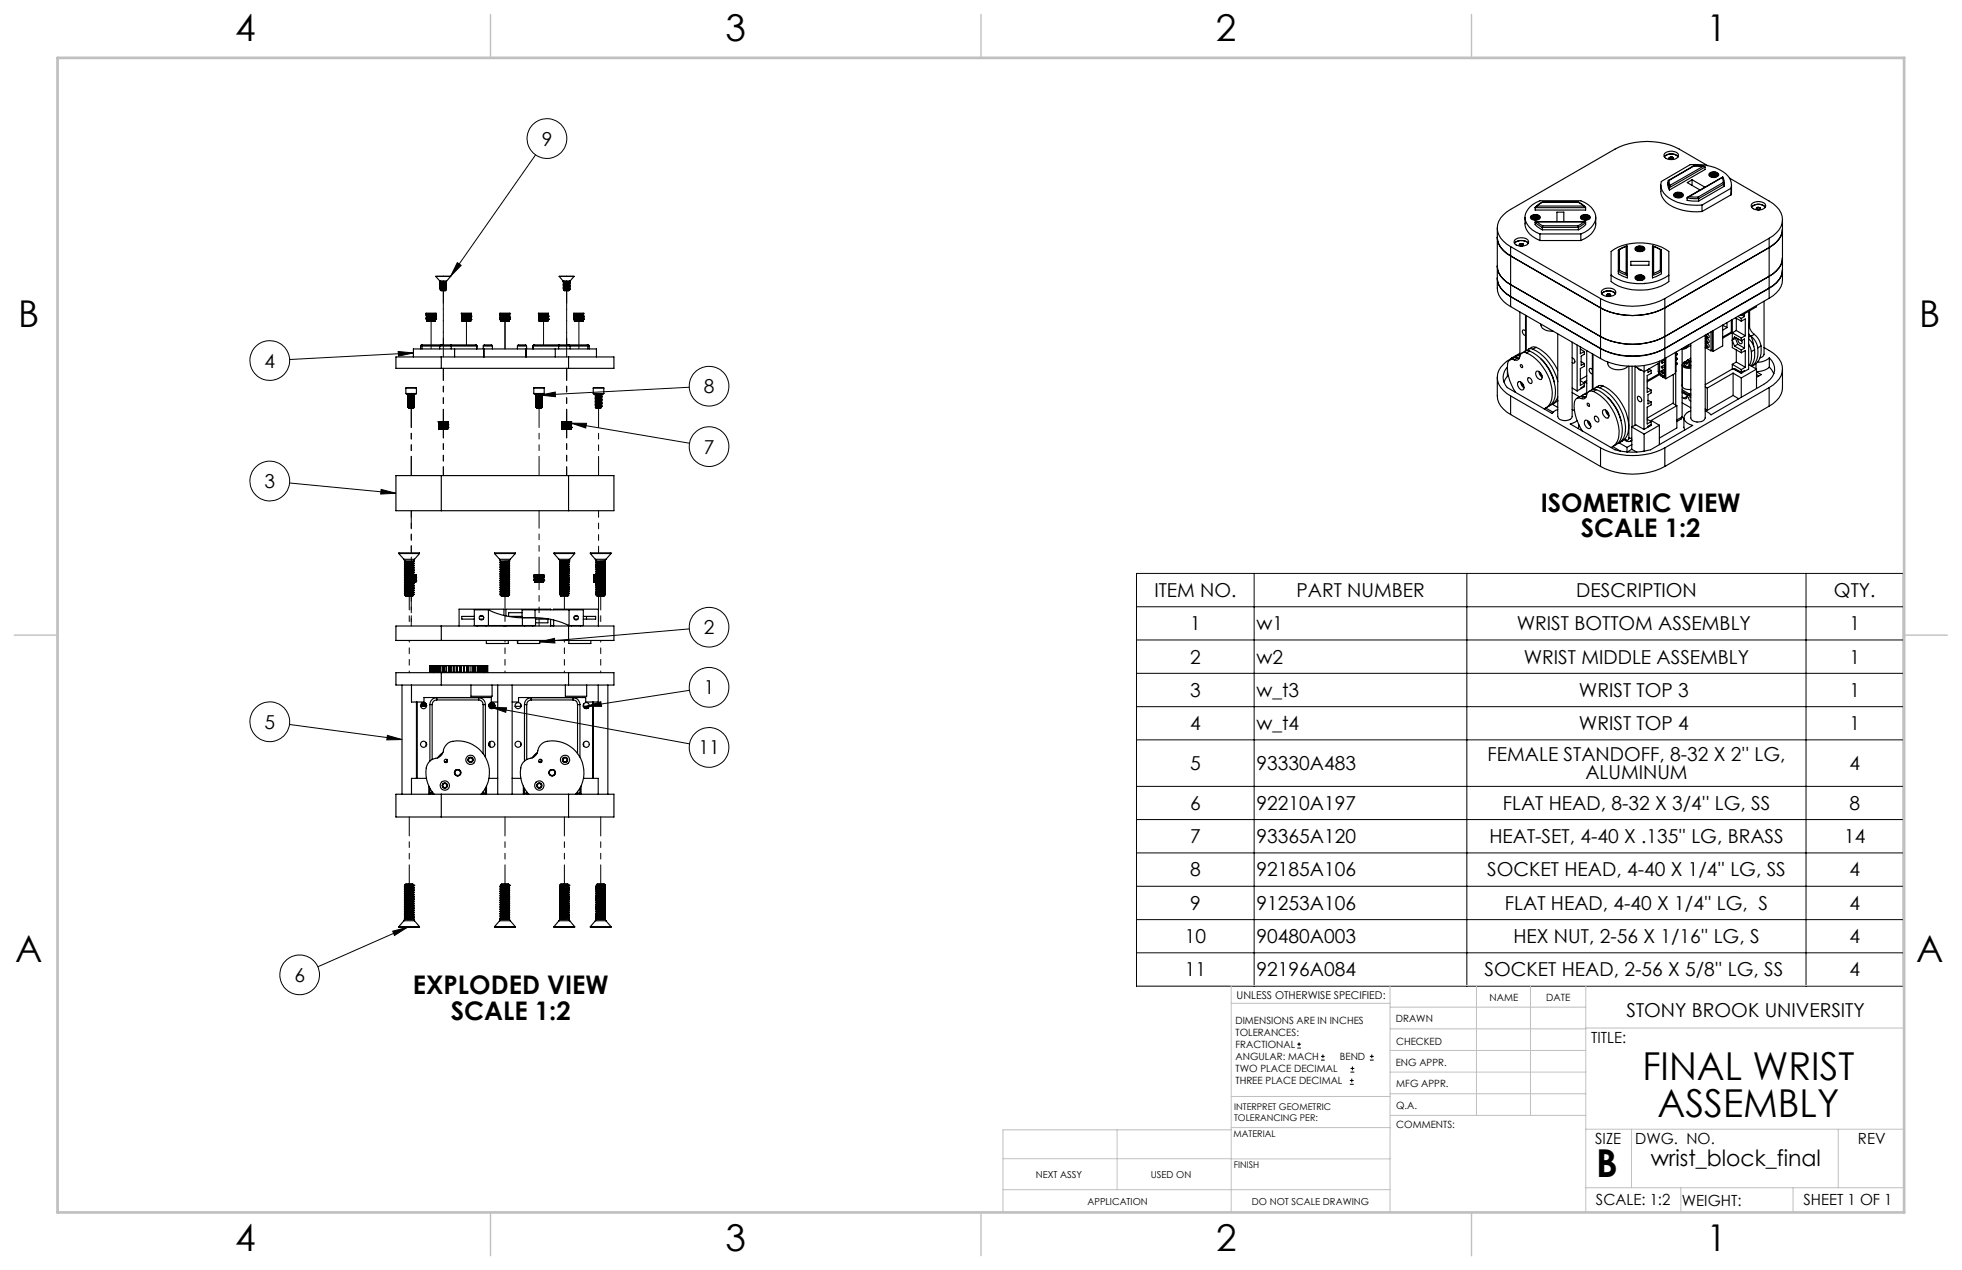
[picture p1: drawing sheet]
<svg xmlns="http://www.w3.org/2000/svg" width="432mm" height="279mm" viewBox="0 0 432 279" stroke-linecap="round" stroke-linejoin="round" font-family="sans-serif">
<defs><g id="words">
<g font-size="8.5">
<text x="361.5" y="237.7">FINAL WRIST</text>
<text x="364.8" y="245.8">ASSEMBLY</text>
<text x="351.3" y="259">B</text>
</g>
<g font-size="8.1">
<text x="51.7" y="9.1">4</text>
<text x="159.7" y="9.1">3</text>
<text x="267.6" y="9.1">2</text>
<text x="375.6" y="9.1">1</text>
<text x="4" y="72">B</text>
<text x="422.4" y="72">B</text>
<text x="3.3" y="211.7">A</text>
<text x="421.7" y="211.7">A</text>
<text x="51.7" y="275.2">4</text>
<text x="159.7" y="275.2">3</text>
<text x="267.6" y="275.2">2</text>
<text x="375.6" y="275.2">1</text>
</g>
<g font-size="5.6">
<text x="339.1" y="112.6">ISOMETRIC VIEW</text>
<text x="347.9" y="118.2">SCALE 1:2</text>
<text x="90.9" y="218.7">EXPLODED VIEW</text>
<text x="99.2" y="224.4">SCALE 1:2</text>
</g>
<text font-size="4.9" x="363.3" y="256.5">wrist_block_final</text>
<g font-size="4.2">
<text x="119.2" y="32">9</text>
<text x="58.2" y="80.9">4</text>
<text x="154.9" y="86.5">8</text>
<text x="154.9" y="99.8">7</text>
<text x="58.2" y="107.4">3</text>
<text x="254.1" y="131.3">ITEM NO.</text>
<text x="285.3" y="131.3">PART NUMBER</text>
<text x="346.9" y="131.3">DESCRIPTION</text>
<text x="403.6" y="131.3">QTY.</text>
<text x="154.9" y="139.5">2</text>
<text x="261.9" y="138.6">1</text>
<text x="276.5" y="138.6">w1</text>
<text x="333.8" y="138.6">WRIST BOTTOM ASSEMBLY</text>
<text x="407" y="138.6">1</text>
<text x="261.9" y="146">2</text>
<text x="276.5" y="146">w2</text>
<text x="335.4" y="146">WRIST MIDDLE ASSEMBLY</text>
<text x="407" y="146">1</text>
<text x="154.9" y="152.8">1</text>
<text x="261.9" y="153.3">3</text>
<text x="276.5" y="153.3">w_t3</text>
<text x="347.5" y="153.3">WRIST TOP 3</text>
<text x="407" y="153.3">1</text>
<text x="58.2" y="160.3">5</text>
<text x="261.9" y="160.6">4</text>
<text x="276.5" y="160.6">w_t4</text>
<text x="347.5" y="160.6">WRIST TOP 4</text>
<text x="407" y="160.6">1</text>
<text x="153.7" y="166">11</text>
<text x="327.4" y="167.3">FEMALE STANDOFF, 8-32 X 2'' LG,</text>
<text x="261.9" y="169.4">5</text>
<text x="276.5" y="169.4">93330A483</text>
<text x="348.9" y="171.4">ALUMINUM</text>
<text x="407" y="169.4">4</text>
<text x="261.9" y="178.2">6</text>
<text x="276.5" y="178.2">92210A197</text>
<text x="330.7" y="178.2">FLAT HEAD, 8-32 X 3/4'' LG, SS</text>
<text x="407" y="178.2">8</text>
<text x="261.9" y="185.5">7</text>
<text x="276.5" y="185.5">93365A120</text>
<text x="327.8" y="185.5">HEAT-SET, 4-40 X .135'' LG, BRASS</text>
<text x="405.9" y="185.5">14</text>
<text x="261.9" y="192.8">8</text>
<text x="276.5" y="192.8">92185A106</text>
<text x="327.3" y="192.8">SOCKET HEAD, 4-40 X 1/4'' LG, SS</text>
<text x="407" y="192.8">4</text>
<text x="261.9" y="200.1">9</text>
<text x="276.5" y="200.1">91253A106</text>
<text x="331.2" y="200.1">FLAT HEAD, 4-40 X 1/4'' LG, S</text>
<text x="407" y="200.1">4</text>
<text x="260.8" y="207.5">10</text>
<text x="276.5" y="207.5">90480A003</text>
<text x="333.1" y="207.5">HEX NUT, 2-56 X 1/16'' LG, S</text>
<text x="407" y="207.5">4</text>
<text x="260.8" y="214.8">11</text>
<text x="276.5" y="214.8">92196A084</text>
<text x="326.7" y="214.8">SOCKET HEAD, 2-56 X 5/8'' LG, SS</text>
<text x="407" y="214.8">4</text>
<text x="64.8" y="216">6</text>
<text x="358" y="223.8">STONY BROOK UNIVERSITY</text>
</g>
<g font-size="3.4">
<text x="350.2" y="229.5">TITLE:</text>
<text x="351.1" y="251.6">SIZE</text>
<text x="359.9" y="251.6">DWG. NO.</text>
<text x="408.9" y="251.7">REV</text>
<text x="351.2" y="265.2">SCALE: 1:2</text>
<text x="370.1" y="265.3">WEIGHT:</text>
<text x="396.9" y="265.2">SHEET 1 OF 1</text>
</g>
<text font-size="2.4" x="272.2" y="219.7">UNLESS OTHERWISE SPECIFIED:</text>
<g font-size="2.2">
<text x="327.8" y="220.1">NAME</text>
<text x="340.3" y="220.2">DATE</text>
<text x="271.9" y="225.3">DIMENSIONS ARE IN INCHES</text>
<text x="271.9" y="227.9">TOLERANCES:</text>
<text x="307.2" y="224.9">DRAWN</text>
<text x="271.9" y="230.6">FRACTIONAL</text>
<text x="271.9" y="233.2">ANGULAR: MACH</text>
<text x="294.9" y="233.2">BEND</text>
<text x="307.3" y="229.8">CHECKED</text>
<text x="271.9" y="235.9">TWO PLACE DECIMAL</text>
<text x="271.9" y="238.5">THREE PLACE DECIMAL</text>
<text x="307.2" y="234.5">ENG APPR.</text>
<text x="307.3" y="239.2">MFG APPR.</text>
<text x="307.3" y="243.9">Q.A.</text>
<text x="307.3" y="248.1">COMMENTS:</text>
</g>
<g font-size="2.1">
<text x="227.9" y="259.2">NEXT ASSY</text>
<text x="253.3" y="259.2">USED ON</text>
<text x="239.3" y="265">APPLICATION</text>
<text x="275.5" y="265.1">DO NOT SCALE DRAWING</text>
</g>
<g font-size="2">
<text x="271.6" y="244.1">INTERPRET GEOMETRIC</text>
<text x="271.5" y="250.2">MATERIAL</text>
<text x="271.6" y="246.6">TOLERANCING PER:</text>
<text x="271.5" y="257">FINISH</text>
</g>
</g></defs>
<g fill="none" stroke="#000" stroke-width=".22">
<path d="M117.9 34.1l-18.7 26.7M100.6 57.8l.9 .6-2.3 2.4zM87.6 77.3l3.4 .3-3.3 .8zM91 77.6l-27.3 1.5M118.9 86.9l3.3-.6v1zM125.7 93.1h3.4l-.2 1.1zM125.7 93.1l26 4.4M151.7 85.2l-32.8 1.7M63.7 106.3l23.4 2.2M83.9 107.7l3.2 .8-3.3 .2zM151.7 138.4l-32.9 2.8M250.1 126.2h168.8v90.8h-168.8z"/>
<path d="M250.1 133.5h168.8M276 126.2v90.8M322.8 126.2v90.8M397.5 126.2v90.8M63.7 159.4l24.8 3.3M108.2 155.6l3.3 .1-.2 1zM108.2 155.6l43.6 8.1M118.8 141.2l3.2-.8 .1 1.1zM129 155.4l3.2-1 .2 1zM151.7 151.9l-22.7 3.5M250.1 140.8h168.8M250.1 148.1h168.8"/>
<path d="M250.1 155.5h168.8M85.3 161.8l3.2 .9-3.4 .1zM250.1 162.8h168.8M250.1 173h168.8M250.1 180.3h168.8M250.1 187.6h168.8M250.1 195h168.8M86.4 204.9l3.2-.9-2.8 1.8zM89.6 204l-19.6 8.7M250.1 202.3h168.8M250.1 209.6h168.8M285.5 230.6h.8"/>
<path d="M285.5 229.7h.8M285.9 229.3v.9M290.7 233.2h.8M290.7 232.4h.8M291.1 232v.8M297.1 238.5h.8M297.1 237.7h.8M297.2 235.9h.9M297.2 235.1h.9M297.5 237.3v.8M297.6 234.6v.9M301.5 233.2h.8"/>
<path d="M301.5 232.4h.8M301.9 232v.8"/>
<circle cx="120.4" cy="30.5" r="4.4"/>
<circle cx="59.4" cy="79.3" r="4.4"/>
<circle cx="156" cy="98.3" r="4.4"/>
<circle cx="156.1" cy="85" r="4.4"/>
<circle cx="59.4" cy="105.8" r="4.4"/>
<circle cx="156.1" cy="138" r="4.4"/>
<circle cx="59.4" cy="158.8" r="4.4"/>
<circle cx="156" cy="151.2" r="4.4"/>
<circle cx="156" cy="164.4" r="4.4"/>
<circle cx="66" cy="214.5" r="4.4"/>
</g>
<g fill="none" stroke="#c0c0c0" stroke-width=".22">
<path d="M305.9 216.8v49.9M324.9 216.8v28.6M336.8 216.8v28.6M349 216.8v49.9M271 220.7h34.9M305.9 231.1h43.1M305.9 226.3h43.1M305.9 221.6h43.1M305.9 235.9h43.1M349 226.2h70.1M220.7 254.9h50.3M245.9 248.6v13.1"/>
<path d="M271 255h34.9M271 248.1h35M271 248.6h-50.3v18.1M271 241.2h35M305.9 240.6h43.1M306 245.4h43M349 248.4h70.1M359.1 248.4v12.9M404.6 248.4v12.9M179.1 266.7h240v-49.9h-148.1v49.9M220.7 261.7h85.2M349 261.3h70.1"/>
<path d="M369.9 261.3v5.4M394.6 261.3v5.4"/>
</g>
<path d="M107.9 3.2v9.5M215.9 3.2v9.5M323.8 3.2v9.5M3.1 139.7h9.6M419.1 139.7h9.5M107.9 266.7v9.6M215.9 266.7v9.6M323.8 266.7v9.6" fill="none" stroke="#c0c0c0" stroke-width=".3"/>
<path d="M12.7 12.7h406.4v254h-406.4z" fill="none" stroke="#c0c0c0" stroke-width=".6"/>
<path d="M100.6 57.8l.9 .6-2.3 2.4zM118.9 86.9l3.3-.6v1zM125.7 93.1h3.4l-.2 1.1zM118.8 141.2l3.2-.8 .1 1.1zM129 155.4l3.2-1 .2 1zM108.2 155.6l3.3 .1-.2 1zM86.4 204.9l3.2-.9-2.8 1.8zM85.3 161.8l3.2 .9-3.4 .1zM83.9 107.7l3.2 .8-3.3 .2zM87.6 77.3l3.4 .3-3.3 .8z" fill="#000"/>
<g fill="none" stroke="#000" stroke-width=".25">
<path d="M366.3 34.5a2.1 2.1 0 0 1 3 0M366.4 33.8a2.11 2.11 0 0 1 3 .2 1.38 1.38 0 0 1-1.8 1.1 .97 .97 0 0 1-1.1-.3 .97 .97 0 0 1-.1-1zM367.3 34.7l.2 .3M367.3 39.7l.2 1.1M367.3 39.7a1.43 1.43 0 0 0 .1 1.6M367.5 35l.4 .1M367.7 34.5l.4 .1M367.7 34.5l-.4 .2M367.7 34.5v.5M368.1 34.6l.2 .3M368.1 34.6v.4M368.3 34.9l-.4 .2"/>
<path d="M372.4 39.5l-1.1 .7 2.9 1.6M372.4 39.5l2.8 1.7M372.4 39.5v1.3M372.7 36.5l2.4 .1M372.8 36.5l2 .1M372.8 36.5l-5.6 3.2M372.8 36.5l-5.5 3.2M374.8 36.6l.4 .2M374.8 36.6l-7.3 4.2M375.2 36.8v.5l-7.8 4.5M375.2 36.8l-7.8 4.5M375.8 36.4l-6.2-3.6a15.6 15.6 0 0 0-14.2 0l-22.9 13.3a4.7 4.7 0 0 0-2.9 4.8 5.2 5.2 0 0 0 2.9 3.4"/>
<path d="M376.3 38.1a1.47 1.47 0 0 1 1.9 .2 1.18 1.18 0 0 1-1.9 .5l-.2-.2zM376.3 38.2a1.15 1.15 0 0 1 1.8 .2 1.09 1.09 0 0 1-1.9 0zM376.6 38.2l.7-.2a.53 .53 0 0 1 .6 .5 .83 .83 0 0 1-1.5-.2zM376.7 38.7l.6-.1 .3 .2-.3-.2-.6 .2M376.9 38.4h.4M376.9 38.4l-.3 .2 .1 .2M376.9 38.4l.6 .1 .2 .2M377.3 38.3l.5 .4a.68 .68 0 0 0-.6-.7 .68 .68 0 0 0-.8 .5M377.3 38.3h-.5l-.4 .2M377.3 38.3l-.4 .1M377.7 38.3a.82 .82 0 0 0-1.3 .2M379 39.1l.2 1.1"/>
<path d="M379 39.1l-7.2 4.2M379.1 38.9l.3 .8v.8M379.1 38.9l-.1 .2M379.1 38.9l-7.7 4.5M380.6 39.2l8.8 5a4.7 4.7 0 0 1 2.8 4.9 5.2 5.2 0 0 1-2.8 3.3M329.5 50.2v10.9a5 5 0 0 0 3 4.1M332.5 54.3l19.7 11.4M332.5 54.3v13.2M333.3 53.6a2.1 2.1 0 0 1 3 0M333.4 52.8a2.11 2.11 0 0 1 3 .3 .87 .87 0 0 1-.8 .9 1.95 1.95 0 0 1-2.4-.6zM334.4 53.8l.1 .2M334.5 54l.4 .1"/>
<path d="M334.7 53.6l.4 .1M334.7 53.6l-.3 .2M334.7 53.6v.5M335.1 53.7l.2 .2M335.1 53.7v.3M335.3 53.9l-.4 .2M335.6 47.8a4.4 4.4 0 0 0 3.3 5.1M337 47.4a1.47 1.47 0 0 1 2 .3v.2a1.39 1.39 0 0 1-2.2 0zM337 47.6l.3-.2a1.15 1.15 0 0 1 1.5 .4 1.06 1.06 0 0 1-1.8 0zM337.2 47.8a.69 .69 0 0 1 .7-.3 .69 .69 0 0 1 .6 .6h-.1M337.3 47.6l.8-.2a.49 .49 0 0 1 .5 .5 .83 .83 0 0 1-1.4-.2zM337.4 48.2l.3-.2 .6 .2"/>
<path d="M337.4 48.2l.6-.2 .3 .2M337.6 47.8h.5M337.6 47.8l-.2 .2v.2M337.6 47.8h.6l.2 .3M337.9 48.9v.5l1.5 1.2M337.9 48.9l1.5 1.1M337.9 45.7v.5h11.1v-.5M337.9 45.7h11.1M338 47.7h-.5l-.3 .1M338 47.7l.3 .2 .1 .2M338 47.7l-.4 .1M338 48.8h10.8"/>
<path d="M338.3 48.8l1.2 .9M338.3 48.8l-.4 .1M338.3 45.3l-.4 .4M338.3 48.8h10.2M338.3 45.3h10.2M338.5 47.7a.9 .9 0 0 0-1.3 .1M338.9 51.5a4.3 4.3 0 0 1-3.3-4 4.7 4.7 0 0 1 3.3-3.3h9a4.3 4.3 0 0 1 3.3 4 4.7 4.7 0 0 1-3.3 3.3M338.9 52.9h9M338.9 51.5h9M338.9 51.5v1.4M339.4 50.6h8M339.4 50h8"/>
<path d="M339.4 50v.6M339.5 44.4l-1.6 1.2M339.5 49.7l-.1 .3M339.5 44.5l-1.2 .8M339.5 44.5h7.8M339.5 49.7h7.8M342.7 48.8v-2.1h1.5v2.1M347.3 49.7l.1 .3M347.3 44.5l1.2 .8M347.3 44.4l1.6 1.2M347.4 50v.6M347.9 51.5v1.4"/>
<path d="M348 47.4a1.47 1.47 0 0 1 2 .3 1.21 1.21 0 0 1-2 .5l-.2-.5zM348.1 47.6l.2-.2a1.18 1.18 0 0 1 1.5 .4 1.06 1.06 0 0 1-1.8 0zM348.2 47.8a.73 .73 0 0 1 .7-.3 .73 .73 0 0 1 .6 .4l-.1 .2M348.3 47.6l.8-.2a.49 .49 0 0 1 .5 .5 .83 .83 0 0 1-1.4-.2zM348.4 48.2l.4-.2 .6 .2M348.4 48.2l.6-.2 .4 .2M348.5 48.8l-1.2 .9M348.5 48.8l.5 .1M348.5 45.3l.5 .4M348.6 47.8h.5M348.6 47.8l-.2 .2v.2M348.6 47.8h.6l.2 .3"/>
<path d="M349 48.9v.5l-1.6 1.2M349 48.9l-1.6 1.1M349 47.7h-.5l-.3 .1M349 47.7l.3 .2 .1 .2M349 47.7l-.4 .1M349.5 47.7a.9 .9 0 0 0-1.3 .1M351.2 47.8a4.4 4.4 0 0 1-3.3 5.1M354.6 55.3a11.6 11.6 0 0 1 12.7 0v6.6a11.6 11.6 0 0 1-12.7 0zM356.4 59.4l1.5 .7M356.4 59.4l-.2 .3 1.9 .9-.2-.5M356.4 54.9v4.5M357.9 54.2l.2-.1v7l-1.9-.9v-5.2l.2-.1"/>
<path d="M357.9 54.2l-1.5 .7M357.9 54.2v5.9M358.1 54.1l-1.9 .9M358.9 57.5h4v.8h-4zM360 54.4a1.41 1.41 0 0 1 2 .2 1.19 1.19 0 0 1-2 .5l-.2-.5zM360 54.5l.9-.3a.66 .66 0 0 1 .9 .8l-.9 .3a.67 .67 0 0 1-.9-.8zM360.3 54.5l.8-.2 .5 .4a.76 .76 0 0 1-.7 .5 .76 .76 0 0 1-.7-.6zM360.5 54.8v.3M360.5 55.2h.7M360.8 54.6l-.4 .1-.2 .2a.67 .67 0 0 1 .5-.5 .67 .67 0 0 1 .7 .2l.1 .3-.1 .2M360.8 54.6l.5 .2 .1 .2a.63 .63 0 0 0-.9-.2M360.8 54.6l-.3 .2"/>
<path d="M361.1 54.7l-.6 .1M361.3 55.1l-.5-.2-.4 .2 .6-.2 .4 .2M361.4 54.6a.8 .8 0 0 0-1.2 .2M363.7 54.1l1.9 .9M363.9 54.2l-.2-.1v7l2-.9v-5.2l-.3-.1M363.9 54.2l1.5 .7M363.9 54.2v5.9M365.4 59.4l.3 .3-2 .9 .2-.5M365.4 59.4l-1.5 .7M365.4 54.9v4.5M365.5 40.7a4.5 4.5 0 0 0 3.6 5.2 12.7 12.7 0 0 0 5.5 .6M367.1 40.1v.8l.3 .9"/>
<path d="M367.4 41.3v.5M367.5 40.8l-.1 .5M368.4 42.6a1.31 1.31 0 0 1 2.1 .4 1.27 1.27 0 0 1-2.2-.2zM368.5 42.7l.9-.3a.63 .63 0 0 1 .8 .7 1.12 1.12 0 0 1-1.7-.2zM368.8 42.7l.7-.2a.51 .51 0 0 1 .6 .5 .84 .84 0 0 1-1.4-.1zM368.9 43.3l.6-.2 .3 .2M369 43l-.1 .1 .1 .2M369.3 42.8l-.4 .1-.1 .2-.1-.2a.71 .71 0 0 1 .7-.3 .71 .71 0 0 1 .6 .5l-.1 .2M369.3 42.8l.3 .1 .3 .3-.5-.3-.4 .1M369.3 42.8l-.3 .2M369.6 42.9l-.7 .1M369.9 42.8a.85 .85 0 0 0-1.2 .2"/>
<path d="M371.3 43.5v.6l2.5 .1M371.3 43.5l2.5 .2M371.8 43.3l1.9 .1M371.8 43.3l-.5 .2M373.7 43.4l.1 .3M373.8 43.7v.5M374.6 45.1v1.4M379.2 40.2l.2 .3M379.2 40.2l-5.5 3.2M379.4 41l-5.6 3.2M379.4 40.5l-5.6 3.2M379.4 40.5v.5"/>
<path d="M379.5 40.1l-.1 .9M381 41.4a3.3 3.3 0 0 0-1.8-3.7 11.5 11.5 0 0 0-7.2-1.5l-6.4 3.7a3.4 3.4 0 0 0 1.8 3.7 11.7 11.7 0 0 0 7.2 1.5M381 42.9l-6.4 3.6M381 41.4l-6.4 3.7M381 41.4v1.5M381.1 40.7l-.1 2.2M385.5 45.6a2.1 2.1 0 0 1 3 0M385.6 44.8a2.11 2.11 0 0 1 3 .3 1.38 1.38 0 0 1-1.8 1.1 .97 .97 0 0 1-1.1-.3 .97 .97 0 0 1-.1-1.1zM386.5 45.8l.2 .3M386.7 46.1h.4M386.9 45.6l.4 .1M386.9 45.6l-.4 .2"/>
<path d="M386.9 45.6v.5M387.3 45.7l.2 .2M387.3 45.7v.3M387.5 45.9l-.4 .2M389.4 52.4l-23 13.3M389.4 52.4v11M392.3 50.4a5 5 0 0 1-2.9 4.1l-23 13.2a15.6 15.6 0 0 1-14.2 0l-19.7-11.4a4.9 4.9 0 0 1-3-4.1M392.3 56.7a4.9 4.9 0 0 1-2.9 4.1l-23 13.2a15.6 15.6 0 0 1-14.2 0l-19.7-11.4a4.9 4.9 0 0 1-3-4.1M392.3 48.3v13.3a4.9 4.9 0 0 1-2.9 4M92.6 76.1h.3M92.6 76.1v.7M92.9 76.1h3.9"/>
<path d="M92.9 76.1v.7M93 75.9h-.3l-.1 .2M93 75.9l-.1 .2M93 75.9h4.3M93.8 68.9h2.2v.1h-2.2zM93.8 70.2h.1M93.8 70.2l.1 .1M93.8 69.8v.4M93.8 69v.5M93.8 69.8h.1M93.8 69v.4M93.9 70.3h.1"/>
<path d="M93.9 70.2v.1M93.9 70.3h1.9M93.9 70.3v.3h1.9h-1.9M93.9 69.6h.1M93.9 69l-.1 .6M93.9 69.8l-.1 .4M93.9 69.6l-.1 .5M93.9 69.8h.1M93.9 70.2h.1M93.9 69l-.1 .6zM93.9 69.8v.4M94 70.2l-.1 .1"/>
<path d="M94 70.2h.1M94 69.6h.1M94 69.8l-.1 .4M94 69.8h.1M94.1 69l-.2 .6zM94.1 69.8l-.2 .4M94.1 69.8h.1M94.1 70.2h.1M94.1 69.6h.1M94.1 70.2l.1 .1M94.1 69.8l-.1 .4M94.2 69.3h.1"/>
<path d="M94.2 69l-.2 .6M94.2 69.8l-.2 .4M94.2 69.8h.1M94.2 70.2v.1M94.2 70.2h.1M94.2 69.6h.1M94.3 70.2v.1M94.3 69.6h.1M94.3 69.8l-.2 .4M94.3 69.8h.1M94.3 69l-.1 .3M94.3 69.8l-.1 .2"/>
<path d="M94.3 69l-.2 .6M94.4 70.2l-.1 .1M94.4 70.2h.1M94.4 69.6h.1M94.4 69.8l-.2 .4M94.4 69.8h.1M94.4 69.8l-.2 .5M94.4 69l-.2 .6zM94.5 69.8l-.2 .4M94.5 69.8h.1M94.5 69.6h.1M94.5 69l-.2 .6"/>
<path d="M94.5 70.2h.1M94.5 69.8l-.2 .5M94.6 69.6h.1M94.6 69.8l-.2 .4M94.6 69.8h.1M94.6 69l-.3 .6M94.6 70.2v.1M94.6 70.3h.1M94.6 69l-.2 .6M94.7 69.6h.1M94.7 69.8l-.3 .4M94.7 69.8h.1"/>
<path d="M94.7 69l-.3 .6M94.7 70.2v.1M94.7 70.2h.1M94.7 69.8l-.2 .5M94.8 69.6h.1M94.8 69.8l-.3 .4M94.8 69.8h.1M94.8 69l-.3 .6M94.8 70.2v.1M94.8 70.3h.1M94.8 69.8l-.2 .4M94.9 69l-.3 .6"/>
<path d="M94.9 69.8h.1M94.9 69.8l-.2 .5M94.9 70.2l-.1 .1M94.9 70.2h.1M94.9 69.6h.1M94.9 69l-.2 .6M94.9 69.8l-.2 .4M94.9 69.6l.3-.6-.2 .6M95 70.2v.1M95 69l-.3 .6M95 69.8l-.2 .4M95 69.8h.1"/>
<path d="M95 69.6h.1M95 69l-.2 .6M95 69.8l-.2 .5M95.1 70.2l-.1 .1M95.1 70.2h.1M95.1 69.6h.1M95.1 69l-.3 .6M95.1 69.8l-.2 .4M95.1 69.8h.1M95.1 70.2v.1M95.1 69l-.2 .6M95.2 69.8l-.2 .4"/>
<path d="M95.2 69.8h.1M95.2 69.8l-.2 .5M95.2 70.2l-.1 .1M95.2 70.2h.1M95.2 69.6h.1M95.3 70.3h.1M95.3 69.8l-.2 .4M95.3 69.8h.1M95.3 69.6h.1M95.3 70.2v.1M95.3 69l-.2 .6M95.4 69l-.3 .6"/>
<path d="M95.4 69.8h.1M95.4 69.8l-.3 .5M95.4 69.6l.2-.6-.1 .6M95.4 69.6h.1M95.4 70.2l-.1 .1M95.4 70.2h.1M95.4 69.8l-.2 .4M95.5 70.2h.1M95.5 69l-.3 .6M95.5 69.6h.1M95.5 69.8l-.2 .4M95.5 69.8h.1"/>
<path d="M95.5 69.8l-.2 .5M95.5 69l-.2 .6zM95.5 70v.3M95.5 69.3v.3M95.6 70.2h.1M95.6 69.8l-.2 .4M95.6 69.8h.1M95.6 69.6h.1M95.6 69.8l-.1 .4M95.7 70.2h.1M95.7 69.6l.1-.6-.1 .6M95.7 69.6h.1"/>
<path d="M95.7 69.8l-.1 .4M95.7 69l-.2 .6zM95.7 69.8h.1M95.8 70.2h.1M95.8 70.3h.1M95.8 69.8l-.1 .4M95.8 69.8h.1M95.8 69.6h.1M95.8 70.2v.1M95.8 69.6v.2M95.8 70.3v.3M95.8 69.8v.4"/>
<path d="M95.8 69v.6M95.9 70.2l-.1 .1M95.9 70.2h.1M95.9 69l-.1 .6M95.9 69.8l-.1 .4M95.9 69.8v.4M95.9 69.1v.5M95.9 69.6h.1M95.9 69.3v.3M95.9 70v.2M95.9 60.8h3.3M95.9 60.8l.9 1"/>
<path d="M95.9 60.8h.1M96.8 76.1h2.5M96.8 76.1v.7M96.8 61.8l.2 .1M96.8 61.8h1.5M96.8 63.3l.2 .1M96.8 62.9l.2 .1M96.8 62.6l.2 .1M96.8 62.2l.2 .2M96.8 63.5l.2 .2M96.8 62.5v.1M96.8 62.9h.1"/>
<path d="M96.8 63.2h.1M96.8 62h.1M96.9 63.8l.2 .2 1-.1M96.9 62l.1 .1M97 61.9h1.2M97 61.9l-.1 .1M97 63.4l-.2 .1M97 63.1l-.2 .1M97 62.8l-.2 .1M97 62.4l-.2 .1M97 62.1l-.2 .1M97 63.7l-.1 .1"/>
<path d="M97 62.4h.1M97 62.7v.1M97 63v.1M97 63.4h.1M97 63.7h.1M97.1 78.5h-10v2.5h10M97.1 78.5v2.5M97.1 78.5h28M97.3 75.9h1.9M97.3 75.9l-.4 .1-.1 .1M98 63.7l-1.1 .1M98 63.7h.2"/>
<path d="M98 63.9h-.5M98 63.5l-1 .2M98 63.2l-1 .2M98 62.6l-1 .1M98 62.3l-1 .1M98.1 63.5l.1 .2h-.2M98.1 63.2l.1 .2M98.1 62.9l.1 .1M98.1 62.6l.1 .1M98.1 62.3l.1 .1M98.1 63.9h-.6M98.1 63.5l-1.1 .2"/>
<path d="M98.1 63.2l-1.1 .2M98.1 62.9l-1.1 .2M98.1 62.6l-1.1 .2M98.1 62.3l-1.1 .1M98.1 62.2v.1M98.1 62.5v.1M98.1 62.9h.1M98.1 63.2h.1M98.1 63.5h.1M98.1 62l-1.1 .1M98.2 62v.1M98.2 63.4l-.2 .1"/>
<path d="M98.2 63.1l-.2 .1M98.2 62.8l-.2 .1M98.2 62.4l-.2 .2M98.2 62.1l-.2 .2M98.2 63.7l-.2 .2M98.2 63.7l-.7 .2M98.2 63.4l-1.4 .1M98.2 63l-1.4 .2M98.2 62.7l-1.4 .2M98.2 62.4l-1.4 .1M98.2 62.1l-1.4 .1M98.2 63.4l-1.3 .2"/>
<path d="M98.2 63.1l-1.3 .2M98.2 62.8l-1.3 .1M98.2 62.4l-1.3 .2M98.2 62.1l-1.3 .2M98.2 62.1h.1M98.2 62.4h.1M98.2 62.7v.1M98.2 63v.1M98.2 63.4h.1M98.2 61.9l-.1 .1M98.3 61.8l-.1 .1M99.2 60.8l-.9 1"/>
<path d="M99.2 60.8h.1M99.2 75.9h5.6l.2 .2M99.2 75.9l.1 .2M99.3 76.1v.7M99.3 76.1h5.6M100 76.8h-9v1.7M100 76.8v1.7M100 76.8h6.4M101.5 68.9h2.2v.1h-2.2zM101.6 70.2h.1M101.6 70.2v.1M101.6 69v.5"/>
<path d="M101.6 69.8v.4M101.6 69.8h.1M101.6 69v.4M101.6 69.8v.3M101.6 70.3h.1M101.6 70.2l.1 .1M101.6 70.6h2zM101.6 69v.6M101.6 69.6h.1M101.7 70.2v.1M101.7 70.2h.1M101.7 70.3h1.9"/>
<path d="M101.7 69.6h.1M101.7 69l-.1 .6M101.7 69.6l-.1 .2M101.7 70.3v.3M101.7 69.8l-.1 .4M101.7 69.8h.1M101.7 69l-.1 .6zM101.7 70.3h.1M101.8 70.2v.1M101.8 69.6h.1M101.8 69.8l-.1 .4M101.8 69.8h.1"/>
<path d="M101.8 70.2h.1M101.8 69l-.1 .6M101.9 70.2l-.1 .1M101.9 70.2h.1M101.9 69.8l-.1 .4M101.9 69.8h.1M101.9 70.2l.1 .1M101.9 69.6h.1M101.9 69l-.2 .6M102 69.3h.1M102 70h.1M102 69.3l.1-.3-.2 .6"/>
<path d="M102 69l-.2 .6M102 69.8l-.2 .4M102 69.8h.1M102 69.6h.1M102 70.2v.1M102 70.2h.1M102 69.8l-.1 .4M102 69.8v.2M102.1 70.2v.1M102.1 69.8l-.2 .4M102.1 69.8h.1M102.1 69.6h.1"/>
<path d="M102.1 69l-.2 .6M102.2 70.2l-.1 .1M102.2 70.2h.1M102.2 69.8h.1M102.2 69.8l-.2 .5M102.2 70.2l.1 .1M102.2 69.6h.1M102.2 69.8l-.2 .4M102.2 69l-.2 .6M102.2 69.8l-.1 .4M102.3 69.6h.1M102.3 69l-.3 .6"/>
<path d="M102.3 69.6l.3-.6-.2 .6M102.3 69.8h.1M102.3 69.8l-.2 .5M102.3 70.2v.1M102.3 70.2h.1M102.3 69.8l-.1 .4M102.3 69l-.2 .6M102.4 70.2v.1M102.4 69.6h.1M102.4 69l-.3 .6M102.4 69.8l-.2 .4M102.4 69.8h.1"/>
<path d="M102.4 69l-.2 .6M102.5 69.6l.3-.6-.2 .6M102.5 69.6h.1M102.5 69.8h.1M102.5 69.8l-.2 .5M102.5 70.2l-.1 .1M102.5 70.2h.1M102.5 69.8l-.2 .4M102.5 69l-.2 .6M102.6 70.2v.1M102.6 69.6h.1M102.6 69.8l-.2 .4"/>
<path d="M102.6 69.8h.1M102.7 69.8h.1M102.7 69.6h.1M102.7 69.8l-.3 .5M102.7 70.2l-.1 .1M102.7 70.2h.1M102.7 69l-.3 .6M102.7 70.2l.1 .1M102.7 69.8l-.2 .4M102.7 69.6l.3-.6-.2 .6M102.8 69.8l-.2 .4M102.8 69.8h.1"/>
<path d="M102.8 69.6h.1M102.8 69.8l-.2 .5M102.9 70.2l-.1 .1M102.9 70.2h.1M102.9 69l-.3 .6M102.9 70.2v.1M102.9 69.8l-.2 .4M102.9 69.8h.1M102.9 69.6l.3-.6-.3 .6M102.9 69.6h.1M102.9 69l-.2 .6M103 69.8h.1"/>
<path d="M103 69.8l-.2 .5M103 69.6h.1M103 70.2l-.1 .1M103 70.2h.1M103 69.8l-.1 .4M103.1 70.2v.1M103.1 70.3h.1M103.1 69.6h.1M103.1 69l-.3 .6M103.1 69.8l-.2 .4M103.1 69.8h.1M103.2 69.8h.1"/>
<path d="M103.2 69.8l-.3 .5M103.2 70.2l-.1 .1M103.2 70.2h.1M103.2 69.6h.1M103.2 70.2v.1M103.2 69.8l-.2 .4M103.3 69l-.3 .6M103.3 69.8l-.2 .4M103.3 69.8h.1M103.3 69.8l-.2 .5M103.3 69l-.2 .6M103.3 70l-.1 .3"/>
<path d="M103.3 70.2l-.1 .1M103.3 70.2h.1M103.3 69.6h.1M103.3 69.3l-.1 .3M103.4 70.2v.1M103.4 69.8l-.2 .4M103.4 69.8h.1M103.4 69.6l.1-.6-.1 .6M103.4 69.6h.1M103.4 70.3h.1M103.4 69l-.2 .6M103.5 70.2l-.1 .1"/>
<path d="M103.5 69.8l-.2 .4M103.5 69.8h.1M103.5 70.3h.1M103.5 70.2h.1M103.5 70.2v.1M103.5 69l-.2 .6M103.5 69.8l-.1 .4M103.5 69.6h.1M103.6 70.2l-.1 .1M103.6 69.8l-.1 .4M103.6 69.8h.1M103.6 70.2v.1"/>
<path d="M103.6 70.2h.1M103.6 70.3h.1M103.6 69l-.1 .6M103.6 69.6h.1M103.6 69.6v.2M103.6 70.3v.3M103.6 69v.6M103.6 69.8v.4M103.7 70.2l-.1 .1M103.7 69.8l-.1 .4M103.7 69l-.1 .6M103.7 69.1l-.1 .5"/>
<path d="M103.7 69.3v.3M103.7 70v.2M104.7 75.9l.2 .2M104.9 76.1h.1M104.9 76.1v.7M106.4 76.1a.5 .5 0 0 1 .7-.2h.2a.92 .92 0 0 1 1.1 .2M106.4 76.1h2M106.4 76.1v.7M106.4 76.8h.1M106.4 76.8v1.7M106.5 76.8h9.2M106.5 76.8v1.7"/>
<path d="M108.4 76.1v.7M110 68.9h2.2v.1h-2.2zM110.1 70.2v.1M110.1 70.2h.1M110.1 69.6h.1M110.1 69.8v.4M110.1 69.3v-.3v.6M110.1 69.8h.1M110.1 69.8v.1M110.1 70.2l.1 .1M110.1 70.3h.1M110.1 70.3h2"/>
<path d="M110.1 70.3v.3h2h-2M110.1 69.6v.2M110.2 70.2v.1M110.2 69.6h.1M110.2 69.8l-.1 .4M110.2 69l-.1 .6zM110.2 70.3h.1M110.2 70.2h.1M110.2 69l-.1 .6M110.2 70.2l.1 .1M110.2 69.8h.1M110.3 70.2v.1"/>
<path d="M110.3 69l-.2 .6zM110.3 69.8l-.1 .4M110.3 69.8h.1M110.3 70.2h.1M110.3 69v.1M110.3 69.8l-.1 .2M110.3 69.3v.3M110.3 70.2l.1 .1M110.3 69.6h.1M110.3 69l-.1 .6M110.4 69.8l-.2 .4M110.4 69.8h.1"/>
<path d="M110.4 69.5h.1M110.4 69.3h.1M110.4 69.8l-.1 .4M110.4 69.6h.1M110.4 69.3l.1-.3-.2 .6M110.4 69l-.2 .6M110.4 69.9h.1M110.5 70.2l-.1 .1M110.5 70.2h.1M110.5 69.8l-.2 .4M110.5 69.8h.1M110.5 69.8v.1"/>
<path d="M110.5 70.2v.1M110.5 69.6h.1M110.5 70.3h.1M110.5 69.8l-.1 .5M110.6 69.6h.1M110.6 69l-.3 .6M110.6 70.2v.1M110.6 70.2h.1M110.6 70.2l.1 .1M110.6 69.8l-.1 .4M110.6 69.8h.1M110.7 69.8l-.2 .4"/>
<path d="M110.7 69.8h.1M110.7 69l-.3 .6zM110.7 69.6h.1M110.7 69l-.2 .6M110.7 70.2v.1M110.7 70.2h.1M110.7 69.8l-.1 .5M110.8 69.6h.1M110.8 69.8l-.2 .4M110.8 69.8h.1M110.8 69l-.2 .6M110.8 70.2l.1 .1"/>
<path d="M110.9 69.6l.3-.6-.3 .6M110.9 69.6h.1M110.9 69l-.3 .6M110.9 70.2v.1M110.9 70.2h.1M110.9 69.8h.1M110.9 69.8l-.2 .5M110.9 69.8l-.2 .4M110.9 69l-.2 .6M111 70.2v.1M111 69l-.3 .6M111 69.6h.1"/>
<path d="M111 69.8l-.2 .4M111 69.8h.1M111.1 69l-.3 .6M111.1 70.2l-.1 .1M111.1 70.2h.1M111.1 69.6h.1M111.1 69.8h.1M111.1 69.8l-.3 .5M111.1 69.8l-.2 .4M111.2 70.2v.1M111.2 69.6l.2-.6-.2 .6M111.2 69.6h.1"/>
<path d="M111.2 69.8l-.2 .4M111.2 69.8h.1M111.2 69l-.3 .6M111.2 69.8l-.2 .5M111.3 70.2l-.1 .1M111.3 70.2h.1M111.3 69.6h.1M111.3 69.8l-.2 .4M111.3 69.8h.1M111.3 69l-.3 .6M111.3 70.2v.1M111.3 70.3h.1"/>
<path d="M111.4 69l-.3 .6M111.4 69.8l-.2 .4M111.4 69.8h.1M111.4 69.6h.1M111.4 69.8l-.2 .5M111.4 70.2v.1M111.4 70.2h.1M111.5 69.8l-.2 .4M111.5 69.8h.1M111.5 70.2v.1M111.5 70.3h.1M111.5 69l-.2 .6"/>
<path d="M111.5 69.6h.1M111.6 69l-.3 .6M111.6 69.8h.1M111.6 69.8l-.3 .5M111.6 70.2l-.1 .1M111.6 70.2h.1M111.6 69.6h.1M111.6 69l-.2 .6M111.7 69.8l-.3 .4M111.7 69.8l-.2 .4M111.7 70.2v.1M111.7 69l-.3 .6"/>
<path d="M111.7 69l-.2 .6zM111.8 70.2l-.1 .1M111.8 70.2h.1M111.8 69.6h.1M111.8 69.5h.1M111.8 69.8l-.3 .5M111.8 69.8l-.2 .4M111.8 69.8h.1M111.8 69.3v.3M111.8 69.9h.1M111.8 69.9l-.1 .4M111.8 70.2v.1"/>
<path d="M111.8 69l-.2 .6zM111.8 69.8l-.1 .4M111.8 69.3l.1-.3-.1 .6M111.8 69.8v.1M111.9 70.2l-.1 .1M111.9 70.2h.1M111.9 70.3h.1M111.9 69.6h.1M111.9 69.8l-.1 .2M111.9 69.4v.2M111.9 70.1v.1M111.9 70.2v.1"/>
<path d="M111.9 69.8l-.1 .4M111.9 69.8h.1M112 69.8h.1M112 69l-.2 .6M112 69.8l-.2 .4M112 69.5v.1M112 70.2l-.1 .1M112 70.2h.1M112 69.6h.1M112 70.3h.1M112 70.2v.1M112 69.8l-.1 .4"/>
<path d="M112 69l-.1 .6M112.1 70.2l-.1 .1M112.1 70.2h.1M112.1 70.3h.1M112.1 69l-.2 .6M112.1 69.8h.1M112.1 70.3v.3M112.1 70.2v.1M112.1 69.8l-.1 .4M112.1 69l-.1 .6M112.1 69.8v.4M112.1 69v.8"/>
<path d="M112.1 69v.6M112.1 69.1v.5M112.1 69.5v.1M113.9 76.1a.55 .55 0 0 1 .8-.2h.2a.7 .7 0 0 1 1 .2M113.9 76.1h2M113.9 76.1v.7M115.7 76.8h.1M115.7 76.8v1.7M115.8 76.8v1.7M115.8 76.8h6.4M115.9 76.1v.7M117.3 76.1v.7"/>
<path d="M117.3 76.1h5.6M117.6 75.9l-.3 .2M117.6 75.9l-.3 .2v.7M117.6 75.9h5.4M118.5 68.9h2.2v.1h-2.2zM118.6 70.2v.1M118.6 70.2h.1M118.6 69.8v.4M118.6 69v.4M118.6 69.8v.3M118.6 69v.1M118.6 69.8v.1"/>
<path d="M118.6 69.8h.1M118.6 70.3h.1M118.6 70.6h2M118.6 69v.6M118.6 69.6h.1M118.6 70.3h2M118.6 69.6v.2M118.6 70.3v.3M118.7 70.2l-.1 .1M118.7 70.2h.1M118.7 70.2v.1M118.7 69.8l-.1 .4"/>
<path d="M118.7 69.8h.1M118.7 70.3h.1M118.7 69l-.1 .6zM118.7 69.6h.1M118.8 70.2h.1M118.8 69.6h.1M118.8 69.8l-.1 .4M118.8 69.8h.1M118.8 69l-.2 .6zM118.9 70.2h.1M118.9 69.6h.1M118.9 70.2l.1 .1"/>
<path d="M118.9 69.8l-.2 .4M118.9 69.8h.1M118.9 69.8l-.1 .4M118.9 69l-.2 .6M119 69l-.2 .6M119 70.2v.1M119 70.2h.1M119 69.6h.1M119 70.2l.1 .1M119 69.8l-.1 .4M119 69.8h.1M119 69l-.1 .4"/>
<path d="M119 69.8l-.1 .2M119.1 69.8l-.2 .4M119.1 69.8h.1M119.1 69l-.2 .6M119.1 69.6h.1M119.1 70.2v.1M119.1 70.2h.1M119.2 69.8l-.2 .4M119.2 69.8h.1M119.2 69.8l-.2 .5M119.2 70.2v.1M119.2 69.6h.1"/>
<path d="M119.2 69l-.2 .6zM119.3 69.6h.1M119.3 69l-.3 .6M119.3 70.2l-.1 .1M119.3 70.2h.1M119.3 69.8h.1M119.3 69.8l-.2 .5M119.3 69.8l-.2 .4M119.3 69l-.2 .6M119.4 70.2v.1M119.4 70.3h.1M119.4 69l-.3 .6"/>
<path d="M119.4 69.6l.3-.6-.2 .6M119.4 69.6h.1M119.4 69.8l-.2 .4M119.4 69.8h.1M119.5 69l-.3 .6M119.5 70.2l-.1 .1M119.5 70.2h.1M119.5 69.6h.1M119.5 69.8h.1M119.5 69.8l-.3 .5M119.5 69.8l-.2 .4M119.5 69l-.2 .6"/>
<path d="M119.6 70.2v.1M119.6 69l-.3 .6M119.6 69.6h.1M119.6 69.8l-.2 .4M119.6 69.8h.1M119.7 70.2l-.1 .1M119.7 70.2h.1M119.7 69.6h.1M119.7 69.8h.1M119.7 69.8l-.3 .5M119.7 69.8l-.2 .4M119.7 70.2v.1"/>
<path d="M119.7 69.6l.3-.6-.2 .6M119.8 69.8l-.2 .4M119.8 69.8h.1M119.8 69.6h.1M119.8 69l-.3 .6M119.8 69.8l-.2 .5M119.8 70.2l-.1 .1M119.8 70.2h.1M119.8 69l-.2 .6M119.9 69.8l-.2 .4M119.9 69.8h.1M119.9 70.2v.1"/>
<path d="M119.9 69l-.2 .6M119.9 69.6l.3-.6-.3 .6M119.9 69.6h.1M120 69.8h.1M120 69.8l-.3 .5M120 70.2l-.1 .1M120 70.2h.1M120 69.6h.1M120.1 69.8l-.3 .4M120.1 69.8h.1M120.1 69.6l.2-.6-.2 .6M120.1 69.6h.1"/>
<path d="M120.1 70.2v.1M120.1 69l-.3 .6M120.1 69.8l-.2 .4M120.1 69.8l-.2 .5M120.2 69.6l.2-.6-.2 .6M120.2 69.6h.1M120.2 70.2l-.1 .1M120.2 70.2h.1M120.2 69.8l-.2 .4M120.2 69l-.2 .6M120.2 69.8h.1M120.3 69.8l-.2 .4"/>
<path d="M120.3 69.8h.1M120.3 69.8l-.2 .5M120.3 70.1h.1M120.3 69.4h.1M120.3 70.1l-.1 .2M120.3 69.4l-.1 .2M120.3 70.2h.1M120.3 69.8l-.1 .4M120.3 69.6h.1M120.4 70.2h.1M120.4 69.8h.1M120.4 69.8l-.2 .4"/>
<path d="M120.4 69.6h.1M120.5 70.2v.1M120.5 69.8l-.2 .4M120.5 69l-.2 .6zM120.5 69.8h.1M120.5 69.6h.1M120.5 69.8l-.1 .4M120.5 70.2h.1M120.6 70.3h.1M120.6 69l-.2 .6M120.6 69l-.1 .6M120.6 69.8l-.1 .4"/>
<path d="M120.6 69.6h.1M120.6 69.6v.2M120.6 70.3v.3M120.6 69.8h.1M120.6 70.2l-.1 .1M120.6 70.2h.1M120.6 70.2v.1M120.6 69.8v.4zM120.6 69v.6M120.6 69.9v.3M120.6 69.2v.4M120.6 69.3v.3"/>
<path d="M120.6 70v.2M122.2 76.8h9.1v1.7M122.2 76.8v1.7M122.9 76.1h2.6M122.9 76.1v.7M123 75.9h2M123 75.9l-.1 .2M123.1 60.8h3.2M123.1 60.8l.8 1M123.1 60.8h.1M123.9 61.8l.3 .1M123.9 61.8h1.5"/>
<path d="M124 62.5v.1M124 62.9h.1M124.1 63.8l.1 .2 1-.1M124.1 62l.1 .1M124.2 63.4l-.2 .1M124.2 63.1l-.2 .1M124.2 62.7l-.2 .2M124.2 62.4l-.2 .1M124.2 62.1l-.2 .1M124.2 63.7l-.1 .1M124.2 61.9h1.2M124.2 61.9h-.2l.1 .1"/>
<path d="M124.2 61.9l-.1 .1M124.2 63v.1M124.2 63.4h.1M125 75.9l.4 .1 .1 .1M125 75.9h4.3M125.1 78.5h10v2.5h-10M125.1 78.5v2.5M125.2 63.5l.2 .2h-.2M125.2 63.2l.2 .2M125.2 62.9l.2 .1M125.2 62.6l.2 .1M125.2 62.3l.2 .1"/>
<path d="M125.2 63.7l-1.1 .1M125.2 63.7h.2M125.2 63.5l-1 .2M125.2 63.2l-1 .2M125.2 62.9l-1 .2M125.2 62.6l-1 .2M125.2 62.3l-1 .1M125.2 63.9h-.6M125.2 62.9l-1 .1M125.2 62.6l-1 .1M125.2 62.2v.1M125.2 62.5v.1"/>
<path d="M125.2 62.9h.1M125.2 63.2h.1M125.2 63.5h.1M125.3 62l-1.1 .1M125.3 62l.1 .1M125.4 63.4l-1.4 .1M125.4 63l-1.4 .2M125.4 62.7l-1.4 .2M125.4 62.4l-1.4 .1M125.4 62.1l-1.4 .2M125.4 63.4l-.2 .1M125.4 63.1l-.2 .1"/>
<path d="M125.4 62.8l-.2 .1M125.4 62.4l-.2 .2M125.4 62.1l-.2 .2M125.4 63.1l-1.4 .1 .2 .2M125.4 62.8l-1.4 .1 .2 .1M125.4 62.4l-1.4 .2 .2 .1M125.4 62.1l-1.4 .2 .2 .1M125.4 63.4l-1.4 .1 .2 .2M125.4 63.7l-.2 .2M125.4 63.7l-.8 .2M125.4 62.1h.1M125.4 62.4h.1"/>
<path d="M125.4 62.7v.1M125.4 63v.1M125.4 63.4h.1M125.4 61.9l-.1 .1M125.4 61.8v.1M125.5 76.1v.7M125.5 76.1h3.9M126.3 68.9h2.2v.1h-2.2zM126.3 60.8l-.9 1M126.3 60.8h.1M126.4 70.2h.1M126.4 70.2v.1"/>
<path d="M126.4 69v.5M126.4 69.8v.4M126.4 69.8h.1M126.4 69v.4M126.4 70.3h.1M126.4 70.3h1.9M126.4 70.6h2M126.4 70.3v.3h2M126.4 69.6h.1M126.4 69v.6M126.4 69.6v.5M126.4 70.2l.1 .1"/>
<path d="M126.5 70.3h.1M126.5 69l-.1 .6zM126.5 69.8l-.1 .4M126.5 69.8h.1M126.5 70.2v.1M126.5 70.2h.1M126.5 69.6h.1M126.5 70.2l.1 .1M126.5 69l-.1 .6M126.6 70.3h.1M126.6 69l-.2 .6M126.6 69.8l-.2 .4"/>
<path d="M126.6 69.8h.1M126.6 70.2v.1M126.6 70.2h.1M126.6 69.6h.1M126.6 70.2l.1 .1M126.6 69.6h.2M126.6 69.8l-.1 .4M126.7 69.3h.1M126.7 69l-.2 .6M126.7 69.8l-.2 .4M126.7 69.8h.1M126.8 70.2l-.1 .1"/>
<path d="M126.8 70.2h.1M126.8 69.6h.1M126.8 70.2l.1 .1M126.8 69.8l-.2 .4M126.8 69.8h.1M126.8 69l-.1 .3M126.8 69.8l-.1 .2M126.8 69l-.2 .6M126.9 69l-.3 .6M126.9 70.2v.1M126.9 70.2h.1M126.9 69.6h.1"/>
<path d="M126.9 69.8l-.1 .4M126.9 69.8h.1M126.9 69l-.1 .6M126.9 69.8l-.2 .5M127 70.2v.1M127 69l-.2 .6M127 69.8l-.2 .4M127 69.8h.1M127 69.6h.1M127.1 70.2l-.1 .1M127.1 70.2h.1M127.1 69.6h.1"/>
<path d="M127.1 69.8h.1M127.1 69.8l-.2 .5M127.1 69.8l-.2 .4M127.1 69l-.2 .6M127.1 70.2v.1M127.1 70.3h.1M127.2 69.6h.1M127.2 69.8l-.2 .4M127.2 69.8h.1M127.2 69l-.3 .6M127.2 70.2v.1M127.2 70.2h.1"/>
<path d="M127.2 69.8l-.2 .5M127.3 69.6h.1M127.3 69.8l-.2 .4M127.3 69.8h.1M127.3 69l-.3 .6M127.3 70.2l.1 .1M127.3 69l-.2 .6M127.4 69.8l-.3 .4M127.4 69.6h.1M127.4 69.8h.1M127.4 69l-.3 .6M127.4 69.8l-.2 .5"/>
<path d="M127.4 70.2v.1M127.4 70.2h.1M127.4 69l-.2 .6M127.5 69.8l-.3 .4M127.5 69.8h.1M127.5 69.6l.2-.6-.2 .6M127.5 69.6h.1M127.5 70.2v.1M127.5 69l-.3 .6M127.5 69.8l-.2 .4M127.6 69l-.3 .6M127.6 69.8h.1"/>
<path d="M127.6 69.8l-.2 .5M127.6 70.2l-.1 .1M127.6 70.2h.1M127.6 69.6l.2-.6-.2 .6M127.6 69.6h.1M127.6 69l-.2 .6M127.6 69.8l-.2 .4M127.7 70.2v.1M127.7 69l-.3 .6M127.7 69.6h.1M127.7 69.8l-.2 .4M127.7 69.8h.1"/>
<path d="M127.7 69.8l-.2 .5M127.8 70.2l-.1 .1M127.8 70.2h.1M127.8 69.6h.1M127.8 69.8l-.2 .4M127.8 69.8h.1M127.8 69.6l.3-.6-.3 .6M127.8 70.2v.1M127.8 69.8l-.1 .4M127.9 69.8h.1M127.9 69.8l-.2 .5M127.9 69.6l.2-.6-.1 .6"/>
<path d="M127.9 69.6h.1M127.9 69l-.2 .6M128 70.2l-.2 .1M128 70.2h.1M128 69.8l-.2 .4M128 69.8h.1M128 70.2v.1M128 69l-.2 .6M128 69.6h.1M128 69.8l-.2 .5M128.1 70l-.1 .3M128.1 69.3l-.1 .3"/>
<path d="M128.1 70.2l-.1 .1M128.1 70.2h.1M128.1 69.8l-.1 .4M128.1 69.8h.1M128.1 69.6h.1M128.2 69.8l-.2 .4M128.2 70.2h.1M128.2 69.6h.1M128.2 69.8l-.1 .4M128.2 69l-.1 .6zM128.2 69.8h.1M128.3 69.8l-.2 .4"/>
<path d="M128.3 69.8h.1M128.3 70.2h.1M128.3 70.3h.1M128.3 69.8l-.1 .4M128.3 69.6h.1M128.3 70.2v.1M128.3 69l-.1 .6M128.3 69.6v.2M128.3 70.3v.3M128.4 70.2l-.1 .1M128.4 70.2h.1M128.4 70.3h.1"/>
<path d="M128.4 69.8h.1M128.4 69.8l-.1 .4M128.4 69l-.1 .6M128.4 70.2v.1M128.4 69.8v.4M128.4 69v.6M128.4 69.1v.5M128.4 69.6h.1M128.4 69.3v.3M128.4 70v.2M129.3 75.9h.2l.2 .2M129.3 75.9l.1 .2"/>
<path d="M129.4 76.1h.3M129.4 76.1v.7M129.7 76.1v.7M332.5 65.2l19.7 11.5a15.9 15.9 0 0 0 14.2 0M332.5 65.3a4.9 4.9 0 0 1-3-4.1 5.4 5.4 0 0 0 1.4 5.1l1.6 1.2M332.5 67.5l19.7 11.4M332.8 78.7a4.9 4.9 0 0 0-3.2 5.1 5.3 5.3 0 0 0 2.9 3.3M332.8 78.7l.2 .1M332.8 78.7v.2M333.3 79.2a1.02 1.02 0 0 0-1.5 .8 9.6 9.6 0 0 0 1.8 6.3M334 78.8h.4M334 78.8h.1"/>
<path d="M334 78.8l-.8-.1-.9 .5M334 78.8l-.7 .4M334.5 78.3l-.8 .1-.3 .3M334.5 77.7l-1.7 1M334.5 68.7v9.2M334.7 77.9l-1 .5M335.7 72.8l-.4-.2a.7 .7 0 0 0-.2 .7 .7 .7 0 0 0 .6 .5M335.7 69.4v7.8M335.9 69.5v7.7M336 77.6a1.06 1.06 0 0 0-1.6 1.1l-.2 .4-.3 .1h-.6M336 77.6a10.3 10.3 0 0 1 5.5 10.3 2.76 2.76 0 0 1-1.7 2.1M336.7 77.2a10.3 10.3 0 0 1 5.5 10.3 3.2 3.2 0 0 1-2 2.3"/>
<path d="M336.7 77.2h-.3a1.58 1.58 0 0 0-1.4 .4M336.7 77.2l-.7 .4M337.4 76.8a10.6 10.6 0 0 1 5.4 7.2M337.4 76.8l-.8-.1-.5 .4M338.1 76.4a10.1 10.1 0 0 1 4.7 5.1M338.1 76.4l-.3-.1a1.58 1.58 0 0 0-1.4 .5M338.1 76.4l-.7 .4M339.1 78.9a9.5 9.5 0 0 1 3 5.1M339.1 71.3a2.11 2.11 0 0 0 2.7 1.5M342.8 73.4v18.2a1.9 1.9 0 0 0 3 .4l.2-.2v-16.5M346 78.7l.5 .4 .1 .5-.1 .3-.5-.1M347.1 75.9v10.1"/>
<path d="M347.8 76.3v1.5l.9-.5M347.8 76.8l.9 .5M348 79.6l.7 .4M348.7 80v.6l-.9 .5v3.7l.9-.5M348.7 77.3v.6l-.7 .5v2l.7-.4M349.2 77.2v9.2M350.4 77.9v7.8M350.6 77.9v7.8M352.2 65.7a15.6 15.6 0 0 0 14.2 0M352.2 65.7v13.2M352.5 64.6a2.1 2.1 0 0 1 3 0M352.6 63.9a2.11 2.11 0 0 1 3 .3 .87 .87 0 0 1-.8 .9 1.95 1.95 0 0 1-2.4-.6z"/>
<path d="M353.6 64.8l.1 .3M353.7 65.1l.4 .1M353.8 79.7a1.6 1.6 0 0 0 1.8 1.6 3.1 3.1 0 0 0 2.7-.7M353.9 64.7h.4M353.9 64.7l-.3 .1M353.9 64.7v.5M354.3 64.7l.2 .3M354.3 64.7v.4M354.5 65l-.4 .2M354.6 60.5a11.6 11.6 0 0 0 12.7 0M360 60.7a1.22 1.22 0 0 1 2 .5 1.43 1.43 0 0 1-2.2 0zM360 60.9l.9-.3a.66 .66 0 0 1 .9 .7l-.9 .3a.67 .67 0 0 1-.9-.7z"/>
<path d="M360.2 61.1a.76 .76 0 0 1 1.3 .1l-.1 .2M360.3 60.9l.8-.2a.49 .49 0 0 1 .5 .5 .8 .8 0 0 1-.7 .3 .8 .8 0 0 1-.7-.5zM360.5 61.3l.4-.1 .5 .3-.5-.2zM360.6 61.1h.5M360.6 61.1l-.2 .1 .1 .3M360.6 61.1a.56 .56 0 0 1 .8 .3M361 61l-.5-.1-.3 .2M361 61l.4 .4M361 61l-.4 .1M361.5 61a.9 .9 0 0 0-1.3 .1M361.9 62.4h.1M364.9 80v1.8l.5 .9 .6 .3"/>
<path d="M365.2 79.5v.3l-3.4 2M365.2 79.5v2.3M366.4 79.2l-.7 .4M366.4 79.6l-.6 .3M366.4 65.7v17.2l-.2-.1M366.6 78.8v4.5M368.7 77.6v4.5l-2.1 1.2M368.9 77.8h.1M368.9 77.8h.2l-.1 .3M368.9 78.8h.1M368.9 78.8l.2 .1-.1 .2M368.9 79.8h.1"/>
<path d="M368.9 79.8l.2 .1-.1 .2M368.9 77.8l.2 .1-.1 .2M368.9 78.8l.1 .3M368.9 79.8l.1 .1v.2M368.9 77.5v4.1l-.2 .1M369 78.1l-.1 .1M369 79.1l-.1 .1M370.2 76.7v15M370.6 79.8l-.3 .3a.91 .91 0 0 0 1.2 .9h.6M370.6 79.7l.6-.2a.7 .7 0 0 0-.8 .8 1.46 1.46 0 0 0 1.7 .5M371.1 79.9l.1 .2 .2-.2M371.1 79.9h.3"/>
<path d="M371.1 76.2l-.9 .6M371.4 79.2l-.2 .2-.1 .5M371.4 79.2l.2 .3M371.5 75.9a1.48 1.48 0 0 1-1.3 1M371.6 79.5l-.2 .4M371.7 79.4l.4 .1M371.8 79.4l.3 .1M372 79.7h-.5h.5M372.1 76l-1.2 .7M372.1 78.8l-.7 .4M372.1 79.2l-.5 .3M372.1 79.6l-.2 .3-.1 .4"/>
<path d="M375.3 73.8v18.1a1.92 1.92 0 0 1-3.2 .2v-16.5M375.3 74l.3-.1 .2 .1-.5 .5M375.3 75.1l.3-.2 .2 .2-.5 .4M375.3 76.1l.3-.1 .1 .3M375.5 74.9v-.3a.44 .44 0 0 1 .6 .2 .44 .44 0 0 1-.1 .6l-.3-.2M375.5 76v-.3a.44 .44 0 0 1 .6 .1 .44 .44 0 0 1-.1 .6l-.3-.1M375.5 73.6v.3M375.7 73.5a.48 .48 0 0 1 .4 .3 .48 .48 0 0 1-.1 .5l-.3-.1M375.7 76.3l-.4 .2 1.3 .7M376.6 73v4.2M376.7 77.1l.3 .2M376.9 72.8v4.2l-.3 .2"/>
<path d="M377 72.7v4.6M380.1 72.1l-1-.6v4.6l-2.1 1.2M380.1 71v1.1M380.1 72.1l-1 .5M381 70.4v2.7M381 73.1l-1.9 1.1M381 73.1l.2 .1M381.2 73.2l-2.1 1.2M381.2 70.3v2.9M381.2 73.2v3.3l2 1.1M381.2 74.8l.5-.7 1.5 .9M381.2 73.2l2 1.2"/>
<path d="M381.2 74.9l.5 1.2M381.7 76.1l1.5 .9M382 69.9l1.2 .8M382 74.4l.4 1.3M382 74.4l-.8 .4M382.1 74.3l-.1 .1M382.1 70v2.7M382.1 77v2.7M382.1 72.7l-.9 .5M382.1 79.7l-.9 .5M382.1 72.7l2 1.2M382.1 79.7l2 1.1"/>
<path d="M382.4 75.7l1.5 .9M382.4 75.7l-.7 .4M382.5 69.6l.7 .5M382.5 74.5v.5l.4 .6h.3l.2-.1-.1-.6M383 69.3l.2 .1M383.2 69.2v.2M383.2 70.1v.6M383.2 74.4v.6M383.2 77v.6M383.2 75l.7-.4v2M383.2 70.7l.9-.5v3.7M383.2 77.6l.9-.5v3.7"/>
<path d="M383.4 69.3l.5 .3M383.9 69.6l-.7 .5M383.9 69v.6M383.9 76.6l-.7 .4M384.1 73.9l-.9 .5M384.8 75.7l.6 1.7M384.8 74.5a4.2 4.2 0 0 1 1.4 2.4M384.8 73.4l.5 .5M384.8 68.5v12.7l-1.6 .9-1.8-1-6.1 3.5M384.8 71.2l.1 .3M384.9 71.5a3.5 3.5 0 0 0 1.2 2.1M384.9 71.5h-.1"/>
<path d="M385.1 68.4v3.8M385.3 73.9l.1 .1M385.3 73.9l.7 2.4M385.3 73.9l-.5 .3M385.4 74a3.9 3.9 0 0 1 1.5 2.5M385.4 77.4a5 5 0 0 1-.3 2.9M386.1 73.6a3.9 3.9 0 0 1 1.5 2.5M386.1 73.6l-.7 .4M386.2 76.9a4.7 4.7 0 0 1-.8 3.6M386.2 76.9l-.8 .5M386.6 67.2v.3l-3.4 1.9M386.9 76.5a3.9 3.9 0 0 1-1.4 4.1"/>
<path d="M387.6 76.1a3.8 3.8 0 0 1-2.1 4.5M387.6 76.1l-.7 .4M388.2 66.3v11.6a1 1 0 0 1-.9 .8M388.2 76.4a8.1 8.1 0 0 1 3.8 3.3 4 4 0 0 1-1.8 5l-.8 .6M389.4 63.4a4.9 4.9 0 0 0 2.9-4.1 4.9 4.9 0 0 1-2.9 4.1v2.2M389.4 63.4l-23 13.3a15.6 15.6 0 0 1-14.2 0l-19.7-11.4M389.4 65.6l-23 13.3a15.6 15.6 0 0 1-14.2 0M389.4 78.7a3.2 3.2 0 0 1-.5 5.3l-12.3 7.3-1.3-.9M389.4 78.7a4 4 0 0 1-2.6 1M389.4 78.7v2.1M89.3 86.6h2.4M89.3 85.4h2.4"/>
<path d="M89.3 85.4v1.2M89.8 89.3l.2 .1M89.8 88.4l.2 .1M89.8 88.1l.2 .1M89.8 87v.1M89.8 87.3v.1M89.8 87.7h.1M89.8 88h.1M89.8 88.3h.1M89.8 88.6v.1M89.8 88.9v.1M89.8 89.3h.1"/>
<path d="M89.8 89.6h.1M89.8 86.7h.1M89.9 86.7h-.1M90 89.8h.1M90 86.9h.1M90 87.2h.1M90 87.5v.1M90 87.8v.1M90 88.2h.1M90 88.5h.1M90 88.8h.1M90 89.1h.1"/>
<path d="M90 89.4v.1M90 89.4l-.2 .2M90 89.1l-.2 .2M90 88.8l-.2 .1M90 88.5l-.2 .1M90 88.2l-.2 .1M90 87.8l-.2 .2M90 87.5l-.2 .2M90 87.2l-.2 .1M90 86.9l-.2 .1M90.5 86.7h-.7l.2 .2M91 86.7l.2 .2"/>
<path d="M91 89.6l-1 .1-.2-.1M91 89.3l-1 .1M91 89l-1 .1M91 88l-1 .2M91 87.7l-1 .1M91 87.4l-1 .1M91 86.7l-1 .2M91 89.3l.2 .1M91 89l.2 .1M91 88.7l.2 .1M91 88.3l.2 .2M91 88l.2 .2"/>
<path d="M91 87.7l.2 .1M91 87.4l.2 .1M91 87.1l.2 .1M91 89.6l.1 .1M91 89.6l-1 .2M91 88.7l-1 .1M91 88.3l-1 .2M91 87.1l-1 .1M91 87v.1M91 87.3v.1M91 87.7h.1M91 88h.1"/>
<path d="M91 88.3h.1M91 88.6v.1M91 88.9v.1M91 89.3h.1M91 89.6h.1M91.1 86.7h-.1M91.1 89.7l-1.1 .1M91.1 89.7l-.2 .2-.9-.1M91.2 88.8l-1.4 .2 .2 .1M91.2 88.5l-1.4 .2 .2 .1M91.2 87.6l-1.4 .1 .2 .1M91.2 87.2l-1.4 .2 .2 .1"/>
<path d="M91.2 86.9l-1.4 .2 .2 .1M91.2 89.1l-.2 .2M91.2 88.8l-.2 .2M91.2 88.5l-.2 .2M91.2 88.2l-.2 .1M91.2 87.9l-.2 .1M91.2 87.6l-.2 .1M91.2 87.2l-.2 .2M91.2 86.9l-.2 .2M91.2 89.5l-.2 .1M91.2 89.5l-1.4 .1M91.2 89.1l-1.4 .2"/>
<path d="M91.2 88.2l-1.4 .2M91.2 87.9l-1.4 .2M91.2 89.4l-1.4 .2M91.2 88.8l-1.4 .1M91.2 88.5l-1.4 .1M91.2 88.2l-1.4 .1M91.2 87.8l-1.4 .2M91.2 87.5l-1.4 .2M91.2 87.2l-1.4 .1M91.2 86.9l-1.4 .1M91.2 86.9h.1M91.2 87.2h.1"/>
<path d="M91.2 87.5v.1M91.2 87.8v.1M91.2 88.2h.1M91.2 88.5h.1M91.2 88.8h.1M91.2 89.1h.1M91.2 89.4v.1M91.7 85.4v1.2M96.4 92.7l2.2 .2zM96.5 94l.1 .1M96.5 94h.1M96.5 93.2v-.3v.4"/>
<path d="M96.5 93.6v.4M96.5 93.6h.1M96.5 93.6v.3M96.6 94.1h.1M96.6 94v.1M96.6 94h.1M96.6 93.4h.1M96.6 93.6l-.1 .4M96.6 92.9l-.1 .5M96.6 93.6h.1M96.6 94.1h1.9M96.6 94.4h1.9"/>
<path d="M96.6 93.6v.4M96.6 93.4v.2M96.6 94.1v.3M96.6 94l.1 .1M96.6 92.9l-.1 .5zM96.7 94.1h.1M96.7 94v.1M96.7 94h.1M96.7 93.4h.1M96.7 92.9l-.1 .5M96.7 93.6l-.1 .4M96.7 93.6h.1"/>
<path d="M96.8 93.4h.1M96.8 92.9l-.2 .5M96.8 94h.1M96.8 93.6l-.1 .4M96.8 93.6h.1M96.8 94l.1 .1M96.8 92.9l-.1 .5M96.9 93.1h.1M96.9 92.9l-.2 .5M96.9 94v.1M96.9 94h.1M96.9 93.4l.3-.5-.3 .5"/>
<path d="M96.9 93.4h.1M96.9 93.6l-.1 .4M96.9 93.6h.1M96.9 93.6v.2M97 94v.1M97 94.1h.1M97 92.9l-.2 .5M97 93.6l-.2 .4M97 93.6h.1M97 92.9l-.1 .2M97 93.4h.1M97.1 94l-.1 .1"/>
<path d="M97.1 94h.1M97.1 93.6l-.2 .5M97.1 93.6h.1M97.1 94l.1 .1M97.1 93.4h.1M97.1 93.6l-.2 .4M97.1 92.9l-.2 .5M97.1 81h28M97.2 94.1h.1M97.2 93.6l-.2 .4M97.2 93.6h.1M97.2 93.4h.1"/>
<path d="M97.2 94v.1M97.2 94h.1M97.2 93.6l-.2 .5M97.3 93.4h.1M97.3 93.6l-.2 .4M97.3 93.6h.1M97.3 94h.1M97.3 92.9l-.3 .5zM97.4 93.4h.1M97.4 92.9l-.3 .5M97.4 94h.1M97.4 93.6h.1"/>
<path d="M97.4 93.6l-.2 .5M97.4 93.6l-.2 .4M97.4 92.9l-.2 .5M97.5 94v.1M97.5 92.9l-.3 .5M97.5 93.4h.1M97.5 93.6l-.2 .4M97.5 93.6h.1M97.5 92.9l-.2 .5M97.6 94l-.1 .1M97.6 94h.1M97.6 93.6h.1"/>
<path d="M97.6 93.4l.3-.5-.3 .5M97.6 93.4h.1M97.6 93.6l-.3 .5M97.6 93.6l-.2 .4M97.6 92.9l-.2 .5M97.6 94v.1M97.6 94.1h.1M97.7 92.9l-.3 .5M97.7 93.6l-.2 .4M97.7 93.6h.1M97.7 93.4h.1M97.7 92.9l-.2 .5"/>
<path d="M97.7 93.6l-.2 .5M97.8 93.4h.1M97.8 92.9l-.3 .5M97.8 94l-.1 .1M97.8 94h.1M97.8 93.6l-.2 .4M97.8 93.6h.1M97.8 94v.1M97.8 93.4l.3-.5-.2 .5M97.9 93.6l-.3 .4M97.9 93.6h.1M97.9 93.4h.1"/>
<path d="M97.9 93.6l-.2 .5M97.9 94l-.1 .1M97.9 94h.1M97.9 92.9l-.2 .5M98 93.6l-.2 .4M98 93.6h.1M98 93.4h.1M98 94v.1M98 92.9l-.2 .5M98 93.6l-.2 .5M98.1 94l-.1 .1M98.1 94h.1"/>
<path d="M98.1 93.4h.1M98.1 94v.1M98.1 94.1h.1M98.1 93.6l-.2 .4M98.1 93.6h.1M98.2 92.9l-.3 .5M98.2 93.6l-.2 .4M98.2 93.6h.1M98.2 93.6l-.2 .5M98.2 92.9l-.2 .5zM98.2 93.8l-.1 .3M98.2 93.2l-.1 .2"/>
<path d="M98.2 94v.1M98.2 94h.1M98.2 94.1h.1M98.2 93.4h.1M98.3 94l-.1 .1M98.3 93.6l-.2 .4M98.3 93.6h.1M98.3 93.4l.2-.5-.1 .5M98.3 93.4h.1M98.3 92.9l-.2 .5M98.4 94l-.1 .1M98.4 94h.1"/>
<path d="M98.4 92.9l-.3 .5M98.4 93.4h.1M98.4 94v.1M98.4 94.1h.1M98.4 93.6l-.2 .4M98.4 93.6l-.1 .4M98.4 92.9l-.2 .5M98.5 94l-.1 .1M98.5 94h.1M98.5 93.4h.1M98.5 94.1h.1M98.5 94v.1"/>
<path d="M98.5 93.6l-.1 .4M98.5 93.6h.1M98.5 94.4h-1.9M98.5 92.9l-.1 .5M98.5 93.6v.4M98.5 93.4v.2M98.5 94.1v.3M98.6 94l-.1 .1M98.6 94h.1M98.6 92.9l-.1 .5M98.6 93.6l-.1 .4M98.6 93.7v.3"/>
<path d="M98.6 93v.4M98.6 93.4h.1M98.6 94.1h-.1M98.6 92.9l-.1 .5zM98.6 93.6v.4M98.6 93.1v.3M98.6 93.8v.2M117.5 86.6h2.3M117.5 85.4h2.3M117.5 85.4v1.2M117.9 87v.1M117.9 87.3v.1"/>
<path d="M117.9 87.7h.1M117.9 88h.1M117.9 88.3h.1M117.9 88.6v.1M117.9 88.9v.1M117.9 89.3h.1M117.9 89.6h.1M117.9 89.3l.2 .1M117.9 88.4l.2 .1M117.9 88.1l.2 .1M118 86.7h.1M118.1 89.8h.1"/>
<path d="M118.1 86.9h.1M118.1 87.2h.1M118.1 87.5v.1M118.1 87.8v.1M118.1 88.2h.1M118.1 88.5h.1M118.1 88.8h.1M118.1 89.1h.1M118.1 89.4v.1M118.1 89.4l-.2 .2M118.1 89.1l-.2 .2M118.1 88.8l-.2 .1"/>
<path d="M118.1 88.5l-.2 .1M118.1 88.2l-.2 .1M118.1 87.8l-.2 .2M118.1 87.5l-.2 .2M118.1 87.2l-.2 .1M118.1 86.9l-.2 .1M118.6 86.7h-.7l.2 .2M119.1 89.6l-1 .1-.2-.1M119.1 89.3l-1 .1M119.1 89l-1 .1M119.1 88.7l-1 .1M119.1 88.3l-1 .2"/>
<path d="M119.1 88l-1 .2M119.1 87.7l-1 .1M119.1 87.4l-1 .1M119.1 87.1l-1 .1M119.1 86.7l-1 .2M119.1 89.3l.2 .1-1.3 .2M119.1 89l.2 .1-1.4 .2M119.1 88.7l.2 .1-1.4 .1M119.1 88.3l.2 .2-1.4 .1M119.1 88l.2 .2-1.4 .1M119.1 87.7l.2 .1-1.4 .2M119.1 87.4l.2 .1-1.4 .2"/>
<path d="M119.1 87.1l.2 .1-1.4 .1M119.1 86.7l.2 .2-1.4 .1M119.1 89.6l.1 .1M119.1 89.6l-1 .2M119.1 87v.1M119.1 87.3v.1M119.1 87.7h.1M119.1 88h.1M119.1 88.3h.1M119.1 88.6v.1M119.1 88.9v.1M119.1 89.3h.1"/>
<path d="M119.1 89.6h.1M119.2 86.7h-.1M119.2 89.7l-1.1 .1M119.2 89.7l-.2 .2-.9-.1M119.3 88.8l-1.4 .2 .2 .1M119.3 88.5l-1.4 .2 .2 .1M119.3 87.6l-1.4 .1 .2 .1M119.3 87.2l-1.4 .2 .2 .1M119.3 86.9l-1.4 .2 .2 .1M119.3 89.1l-.2 .2M119.3 88.8l-.2 .2M119.3 88.5l-.2 .2"/>
<path d="M119.3 88.2l-.2 .1M119.3 87.9l-.2 .1M119.3 87.6l-.2 .1M119.3 87.2l-.2 .2M119.3 86.9l-.2 .2M119.3 89.5l-.2 .1M119.3 89.5l-1.4 .1M119.3 89.1l-1.4 .2M119.3 88.2l-1.4 .2M119.3 87.9l-1.4 .2M119.3 86.9h.1M119.3 87.2h.1"/>
<path d="M119.3 87.5v.1M119.3 87.8v.1M119.3 88.2h.1M119.3 88.5h.1M119.3 88.8h.1M119.3 89.1h.1M119.3 89.4v.1M119.8 85.4v1.2M123.6 92.9l2.2-.2h-2.2v.5M123.6 94l.1 .1M123.6 94h.1M123.6 93.3l.2-.4-.1 .5"/>
<path d="M123.6 93.6v.3M123.7 94.1h.1M123.7 94v.1M123.7 94h.1M123.7 93.6l-.1 .4M123.7 93.6h.1M123.7 93.4h.1M123.7 94l.1 .1M123.7 94.1h2M123.7 94.4h2M123.7 93.4v.2M123.7 94.1v.3"/>
<path d="M123.8 94h.1M123.8 93.6l-.1 .4M123.8 93.6h.1M123.8 92.9l-.1 .5M123.8 93.4h.1M123.9 94v.1M123.9 93.6l-.1 .4M123.9 93.6h.1M123.9 92.9l-.2 .5M123.9 92.9l-.1 .5M123.9 94.1h.1M123.9 94h.1"/>
<path d="M123.9 93.4h.1M124 94v.1M124 93.4h.1M124 92.9l-.2 .5M124 93.6l-.2 .4M124 93.6h.1M124 93.1h.1M124 94.1h.1M124 93.1l.1-.2-.2 .5M124 93.6l-.1 .4M124.1 94l-.1 .1M124.1 94h.1"/>
<path d="M124.1 93.6l-.2 .4M124.1 93.6h.1M124.1 93.6l-.1 .2M124.1 94l.1 .1M124.1 93.6l-.1 .4M124.2 92.9l-.2 .5M124.2 94v.1M124.2 94h.1M124.2 93.4h.1M124.2 93.6h.1M124.2 93.6l-.2 .5M124.2 93.6l-.1 .4"/>
<path d="M124.3 94v.1M124.3 92.9l-.3 .5M124.3 93.6l-.2 .4M124.3 93.6h.1M124.3 92.9l-.2 .5M124.3 93.4h.1M124.4 93.4h.1M124.4 94l-.1 .1M124.4 94h.1M124.4 93.6h.1M124.4 93.6l-.2 .5M124.4 94l.1 .1"/>
<path d="M124.4 93.6l-.2 .4M124.4 92.9l-.3 .5M124.5 92.9l-.3 .5M124.5 93.6l-.2 .4M124.5 93.6h.1M124.5 93.4h.1M124.5 93.6l-.2 .5M124.6 94l-.1 .1M124.6 94h.1M124.6 92.9l-.3 .5M124.6 94v.1M124.6 93.4l.3-.5-.2 .5"/>
<path d="M124.6 93.4h.1M124.6 93.6l-.2 .4M124.6 93.6h.1M124.6 92.9l-.2 .5M124.7 92.9l-.3 .5M124.7 93.4h.1M124.7 93.6h.1M124.7 93.6l-.2 .5M124.7 94l-.1 .1M124.7 94h.1M124.7 92.9l-.2 .5M124.8 93.6l-.2 .4"/>
<path d="M124.8 93.6h.1M124.8 93.4l.3-.5-.3 .5M124.8 93.4h.1M124.8 94v.1M124.8 92.9l-.3 .5M124.9 93.6h.1M124.9 93.4h.1M124.9 93.6l-.3 .5M124.9 94l-.1 .1M124.9 94h.1M125 93.6l-.3 .4M125 93.6h.1"/>
<path d="M125 93.4l.2-.5-.2 .5M125 93.4h.1M125 94v.1M125 92.9l-.3 .5M125 93.6l-.2 .4M125 93.6l-.2 .5M125.1 93.4h.1M125.1 94l-.1 .1M125.1 94h.1M125.1 94v.1M125.1 93.6l-.2 .4M125.1 93.6h.1"/>
<path d="M125.1 93.4l.2-.5-.1 .5M125.2 92.9l-.3 .5M125.2 93.6l-.2 .4M125.2 93.6h.1M125.2 93.4h.1M125.2 93.6l-.2 .5M125.2 94l-.1 .1M125.2 94h.1M125.3 94.1h.1M125.3 93.6l-.2 .4M125.3 93.6h.1M125.3 94v.1"/>
<path d="M125.3 92.9l-.2 .5M125.3 93.4h.1M125.4 94l-.1 .1M125.4 94h.1M125.4 93.4h.1M125.4 93.8l-.1 .3M125.4 93.2l-.1 .2M125.4 93.6l-.3 .5M125.4 93.6l-.2 .4M125.4 93.6h.1M125.4 92.9l-.2 .5M125.4 93.6l-.1 .4"/>
<path d="M125.5 92.9l-.2 .5M125.5 94h.1M125.5 93.6l-.1 .4M125.5 93.4l.2-.5-.1 .5M125.5 93.6h.2M125.5 93.4h.1M125.6 94h.1M125.6 92.9l-.2 .5M125.6 93.6l-.2 .4M125.6 93.4h.1M125.6 94.1h.1M125.6 94v.1"/>
<path d="M125.7 94.1h.1M125.7 93.6l-.2 .4M125.7 93.6l-.1 .4M125.7 93.4h.1M125.7 93.4v.2M125.7 94.1v.3M125.7 94l-.1 .1M125.7 94h.1M125.7 94v.1M125.7 92.9l-.1 .5M125.7 93.6v.4M125.7 92.9v.5"/>
<path d="M125.7 93v.4M125.7 93.1v.3M125.7 93.8v.2M130.6 85.4h2.3M130.6 86.6h2.3M130.6 85.4v1.2M131 89.3l.2 .1M131 88.4l.2 .1M131 88.1l.2 .1M131 87v.1M131 87.3v.1M131 88.6v.1"/>
<path d="M131.1 86.7h-.1M131.2 86.9h.1M131.2 87.2h.1M131.2 87.5v.1M131.2 87.8v.1M131.2 88.2h.1M131.2 88.5h.1M131.2 88.8h.1M131.2 89.1h.1M131.2 89.4v.1M131.2 89.8h.1M131.2 89.4l-.1 .2 1.3-.2"/>
<path d="M131.2 89.1l-.1 .2M131.2 88.8l-.1 .1M131.2 88.5l-.1 .1M131.2 88.2l-.1 .1M131.2 87.8l-.1 .2M131.2 87.5l-.1 .2M131.2 87.2l-.1 .1M131.2 86.9l-.1 .1M131.7 86.7h-.7l.2 .2M132.2 89.3l.2 .2M132.2 89l.2 .1M132.2 88.7l.2 .1"/>
<path d="M132.2 88.3l.2 .2M132.2 88l.2 .2M132.2 87.7l.2 .1M132.2 87.4l.2 .1M132.2 87.1l.2 .1M132.2 86.7l.2 .2M132.2 89.6l.1 .1M132.2 89.6l-1 .2M132.2 89.3l-1 .1M132.2 89l-1 .1M132.2 88.7l-1 .1M132.2 88.3l-1 .2"/>
<path d="M132.2 88l-1 .2M132.2 87.7l-1 .1M132.2 87.4l-1 .1M132.2 87.1l-1 .1M132.2 86.7l-1 .2M132.2 87v.1M132.2 87.3v.1M132.2 87.7h.1M132.2 88h.1M132.2 88.3h.1M132.2 88.6v.1M132.2 88.9v.1"/>
<path d="M132.2 89.3h.1M132.2 89.6h.1M132.3 86.7h-.1M132.3 89.7l-1.1 .1M132.3 89.7l-.2 .2-.9-.1M132.4 89.1l-1.4 .2M132.4 88.8l-1.4 .2M132.4 88.5l-1.4 .1M132.4 88.2l-1.4 .1M132.4 87.8l-1.4 .2M132.4 87.5l-1.4 .2M132.4 87.2l-1.4 .1"/>
<path d="M132.4 86.9l-1.4 .1M132.4 88.8l-1.4 .2 .2 .1M132.4 88.5l-1.4 .2 .2 .1M132.4 87.6l-1.4 .1 .2 .1M132.4 87.2l-1.4 .2 .2 .1M132.4 86.9l-1.4 .2 .2 .1M132.4 89.1l-.2 .2M132.4 88.8l-.2 .2M132.4 88.5l-.2 .2M132.4 88.2l-.2 .1M132.4 87.9l-.2 .1M132.4 87.6l-.2 .1"/>
<path d="M132.4 87.2l-.2 .2M132.4 86.9l-.2 .2M132.4 89.5l-.2 .1M132.4 89.5l-1.4 .1 .2 .1 1-.1M132.4 88.2l-1.4 .2M132.4 87.9l-1.4 .2M132.4 87.5v.1M132.4 87.8v.1M132.4 88.8h.1M132.4 89.1h.1M132.9 85.4v1.2M329.5 83v4.1a4.9 4.9 0 0 0 3 4.1"/>
<path d="M331.8 80.8a3.2 3.2 0 0 0-.1 4.5l9.9 5.6 1.2-.8M331.8 82.8l-.8 1.2M331.8 81.2v1.6M332 82.7l-.2 .1M332.5 87.1v4.1M332.5 87.1l19.7 11.4M332.5 91.2l19.7 11.4M333.5 86.3h.1M334.2 84a1.16 1.16 0 0 1 1 1.8 1.18 1.18 0 0 1-1-1.8zM334.6 80.3a.31 .31 0 0 1 .4 .1 .31 .31 0 0 1-.1 .5zM334.7 84a1.51 1.51 0 0 0 .7 1.3M335 84.3l.4 .6"/>
<path d="M336.2 83.2a.67 .67 0 0 1 .9 .3 .67 .67 0 0 1-.2 .9l-.6-.5zM338.2 81.7a1.2 1.2 0 0 1 1 1.8 1.2 1.2 0 0 1-1-1.8zM338.7 81.7a1.65 1.65 0 0 0 .7 1.3M339 82l.3 .6M340.2 89.8l1.6 .9M341.6 88.9l1.2 .7M342.7 88.2l.1 .1M342.8 87.3a2.85 2.85 0 0 1-1.6 1.8M342.9 88.1l-1.3 .9M346 90.1l.5 .2M346 86.4l1.6 .9M346 85.4l1.1 .6"/>
<path d="M347.5 93.5l-.2 .8M347.8 83.7l.9 .6M348 87.7a.99 .99 0 0 0-1.5 .8 9.7 9.7 0 0 0 1.8 6.3M348.2 94.8h.1M348.6 84.9l.1 .2-1.6 .9M348.7 87.3h.4M348.7 87.3h.1M348.7 87.3l-.3-.1a1.58 1.58 0 0 0-1.4 .5M348.7 87.3l-.7 .4M348.7 84.3v.6l-.7 .4v.2M348.9 92.5a1.2 1.2 0 0 1 1 1.8 1.2 1.2 0 0 1-1-1.8zM349.2 86.8h-.6l-.5 .3"/>
<path d="M349.2 82.7l-1.4 .8M349.2 83.7l-.5 .3 .5 .3M349.4 88.7a.32 .32 0 0 1 .4 .2 .32 .32 0 0 1-.2 .4l-.2-.2zM349.4 92.5l.2 .7 .5 .6M349.4 86.4l-1 .5M349.7 92.8l.4 .6M350.4 81.3l-.4-.3a.7 .7 0 0 0-.2 .8 .7 .7 0 0 0 .6 .5M350.7 86.1a1.1 1.1 0 0 0-1.6 1.1l-.5 .5h-.6M350.7 86.1a10.4 10.4 0 0 1 5.5 10.3 2.79 2.79 0 0 1-1.7 2M351 91.6a.83 .83 0 0 1 .8 1.2 .81 .81 0 0 1-.8-1.2zM351.4 85.7a10.3 10.3 0 0 1 5.5 10.3 3.2 3.2 0 0 1-2 2.3M351.4 85.7h-.3a1.58 1.58 0 0 0-1.4 .4"/>
<path d="M351.4 85.7l-.7 .4M352.1 85.3a10.3 10.3 0 0 1 5.5 10.3 2.79 2.79 0 0 1-1.6 2M352.1 85.3l-.8-.1-.5 .4M352.2 98.5a15.6 15.6 0 0 0 14.2 0M352.2 98.5v4.1M352.7 90.3l.2-.1a1.18 1.18 0 0 1 1 1.7 1.26 1.26 0 0 1-1.2-1.6zM352.8 84.9a10.3 10.3 0 0 1 5.5 10.3 3.2 3.2 0 0 1-2 2.3M352.8 84.9l-.3-.1a1.58 1.58 0 0 0-1.4 .5M352.8 84.9l-.7 .4M353.4 90.2a1.65 1.65 0 0 0 .7 1.3M353.7 90.5l.3 .6M353.8 87.4a9.7 9.7 0 0 1 3 5.1"/>
<path d="M354.9 98.2l1.7 1M356.3 97.4l1.8 1M357.4 96.7l.5 .3M357.5 96.6l.3 .2M357.8 96.8l.1 .2M357.9 97l.5 .2 .5-.2M358.1 98.4v1M358.5 96.3l-.2 .5h-.5M358.5 96.3l.6 .1M358.5 80.6v15.7M359.1 96.7l-.2 .3 .2-.1M359.1 98.8l-1 .6"/>
<path d="M359.1 98.8l1.1 .6M359.1 93.9l.9-.4 1.8 1M359.1 93.9l2.7 1.6M359.1 93.9v4.9M359.1 97.8l-1 .6M359.2 80.6v13.3M359.8 80.6v13M359.9 80.6l1.9 1.2M360.5 87.2a.78 .78 0 0 1 .7 1.2 .78 .78 0 0 1-.7-1.2zM360.5 81l.3 .4h.4M361.8 81.8v12.7M361.8 80.4v1.4"/>
<path d="M361.8 95.5v3.8M362.5 85.3l.9 .5M362.5 92.3l.9 .4M362.7 81.3v.6l.7-.4M362.7 88.1l.7 .3M362.8 81.2l.6 .3M363.3 93.5l.1 .1-1.6 .9M363.4 85.8v.6l-.7 .5v2l.7-.5M363.4 92.7v.7l-.7 .4v.2M363.4 81.5v.6l-.9 .5v3.7l.9-.5M363.4 88.4v.7l-.9 .5v3.7l.9-.6M365.2 93.6l-3.4 1.9"/>
<path d="M365.2 93.6v4.2M365.2 82.2l-2.7 1.5M365.2 81.8l.3 .6M365.3 82.4l-2.8 1.6M365.5 82.4l.5 .3M366 82.7v.3M366.2 82.8v.3l.4 .2M366.2 82.9l-.2 .1M366.4 80.2l-.7 .4M366.4 80.6l-.6 .4M366.4 81.3l-.7 .4M366.4 81.7l-.6 .3"/>
<path d="M366.4 81.1l-1.2 .7M366.4 82.7l-.2 .1M366.4 82.4l-.4 .3M366.4 82l-.9 .4M366.4 82.1l-.2 .1h.2M366.4 98.5v4.1M368.3 82.4v6.4M368.8 81.7v7.4M369 80.1l-.1 .2M369 89.3v4.9l-3.8 2.2M369 89.3l-.8-.6-5.7 3.3M369 89.3l-5.6 3.2 1.8 1.1"/>
<path d="M370.2 91.7l-.2 .5-1 .5M370.2 88.6l1.9 1.1M370.2 87.4l.4 .2M370.2 86.3l1.2 .7M370.2 84.7h.1M370.2 86.1l1.4 .8M370.2 85.8l1.7 .9M370.2 91.7l-1.2 .7M370.2 84.9a1.29 1.29 0 0 0 1.7 .8h.2M370.6 91.9v2.1l.2 .6M370.7 80.2l.4-.4-.4 .4a1 1 0 0 0 1.4 .3M371.3 87.2l-.7 .4"/>
<path d="M371.8 80.3v.2l.3-.1M371.8 80.3h.3M371.9 85.7l.2 .1M371.9 86.9a.51 .51 0 0 0-.5 .1 .51 .51 0 0 0-.2 .5l-.2 .2-.4-.1M371.9 86.9l.2 .1M372.1 90.4a1.63 1.63 0 0 0-1.4 2 2.63 2.63 0 0 0 1.8 1.2l-9.2 5.4a14.8 14.8 0 0 1-7.9 0l-9.8-5.7 1.1-.5 .4-.3M372.1 87.4l-.2-.1a.56 .56 0 0 0-.2 .6 .56 .56 0 0 0 .4 .4M372.1 86.6l-.6 .3M372.1 86.8l-.2 .1M375.3 90l.4 .3M375.3 85.1l.4 .3M375.7 85.4v4.9"/>
<path d="M381.2 80.2v1M381.2 80.2l2 1.1M381.4 87l-5.7 3.3M381.4 87l1.3 .7M381.4 82.1l1.8 1M381.4 82.1l-5.7 3.3M381.4 82.1v4.9M381.6 81.2l.1-.1 1.5 .8M382 81.4h.1M382.1 81.2l-.2 .2M382.5 81.5v.2M383.2 81.3v.6"/>
<path d="M383.2 83.1v4.3M383.3 81.8l.1 .2M383.9 81.7v-.2l-.7 .4M384.1 80.8l-.9 .5M384.8 80.2l1.8 1M386.5 80v1.1M386.6 81.8l1 .6-1 .6M386.6 81.2l-3.4 1.9M386.6 81.2v4.3M386.6 82.4l.5 .3M389.4 85.3v4.1M389.4 85.3l-23 13.2"/>
<path d="M389.4 89.4l-23 13.2M389.4 80.8a3.8 3.8 0 0 1-2.8 .9M389.4 80.8l1 1.4M392.3 81.2v4.1a4.9 4.9 0 0 1-2.9 4.1M97.1 104.6h-10v7.8h10M97.1 104.6v7.8M97.1 112.4h28M97.1 104.6h28M125.1 104.6h10v7.8h-10M125.1 104.6v7.8M352.2 102.6a15.6 15.6 0 0 0 14.2 0M87.8 121.8h4.5"/>
<path d="M87.8 121.8v-.2h4.5v.2M87.8 121.8l1.1 1.2M88.9 123l.1 .4M88.9 123h2.3M89 130.6l.3 .1M89 130.2l.3 .1M89 129.8l.3 .1M89 129.4l.3 .1M89 129l.3 .1M89 128.6l.3 .1M89 128.2l.3 .1M89 127.8l.3 .2"/>
<path d="M89 127.4l.3 .1M89 127l.3 .1M89 126.6l.3 .2M89 126.2l.3 .2M89 125.8l.3 .1M89 125.4l.3 .2M89 125l.3 .2M89 124.6l.3 .2M89 124.2l.3 .2M89 123.8l.3 .2M89 123.4h.2M89 124.6h.1"/>
<path d="M89 125h.1M89 126.5v.1M89 128.1v.1M89 129.7v.1M89 123.4l.1 .1M89 129.7h.1M89 129.3h.1M89 128.1h.1M89 127.7h.1M89 126.5h.1M89 126.2h.1M89 123.8h.1"/>
<path d="M89 124.1v.1M89 125.3v.1M89 125.7v.1M89 126.9v.1M89 127.3v.1M89 128.5v.1M89 128.9v.1M89 130.1v.1M89 130.5v.1M89.1 126.9l.4-.1v.1zM89.1 123.5l.2 .1 1.6-.1M89.2 123.4h1.9"/>
<path d="M89.2 123.4l-.1 .1M89.2 123.4h-.2M89.3 131.1h.2M89.3 129.5l1.5-.1-1.7 .3 2-.2M89.3 129.1l1.5-.1-1.7 .3 2-.2M89.3 126.4l1.5-.2-1.7 .3h.3M89.3 125.9l1.5-.1-1.7 .3 2-.2M89.3 125.6l1.5-.2-1.7 .3 2-.1M89.3 125.2l1.5-.2-1.4 .2-.3 .1 2-.1M89.4 123.6l-.3 .2 2-.2M89.4 126.5h2.2M89.4 126.5l-.4 .1"/>
<path d="M89.4 126.7l-.1 .1M89.5 127.3v.2l-.4 .2h.4M89.5 127.7v.1M89.5 127.7h.1M89.5 126.8v-.3v.5M89.5 127.3v.4M89.5 127.3h.1M89.5 130.8l-.5 .1 .3 .2M89.5 130.8h.7M89.5 127.7l-.5 .1M89.5 127.5h-.2M89.5 127.8h.1"/>
<path d="M89.5 128.1h2M89.5 127.1h.1M89.5 127.3l-.5 .1M89.5 126.9l-.5 .1M89.5 128.1h.1M89.5 128l-.4 .1h.4M89.5 127.1l-.4 .2h.4M89.5 127.8h2M89.5 126.5v.6zM89.5 128.1l-.5 .1M89.5 127.9l-.2 .1M89.5 127.1v.2"/>
<path d="M89.5 127.8v.3M89.6 127.7v.1M89.6 127.1h.1M89.6 127.3l-.1 .4M89.6 127.3h.1M89.6 126.5l-.1 .6M89.6 126.8v.2M89.6 127.1h-.3M89.6 127.8h.1M89.6 127.7h.1M89.7 126.5l-.2 .6M89.7 127.3l-.1 .4"/>
<path d="M89.7 127.3h.1M89.7 126.8v.2M89.7 127.1h.1M89.7 126.5l-.1 .6M89.7 126.9h.1M89.7 127.7h.1M89.7 127.1h.2M89.8 127.7l.1 .1M89.8 126.8h.1M89.8 127.5h.1M89.8 126.8l.1-.3-.2 .6M89.8 126.5l-.2 .6z"/>
<path d="M89.8 127.3l-.2 .4M89.8 127.3h.1M89.8 126.9h-.3M89.9 127.7v.1M89.9 127.7h.1M89.9 127.1l.2-.6-.2 .6M89.9 127.1h.1M89.9 127.3l-.2 .4M89.9 127.3h.1M89.9 127.3l-.1 .2M90 127.3l-.2 .4M90 127.3h.1"/>
<path d="M90 127.1l.3-.6-.2 .6M90 127.1h.1M90 126.5l-.3 .6M90 127.7h.1M90 127.3l-.1 .5M90.1 127.7v.1M90.1 127.1h.1M90.1 127.3l-.2 .4M90.1 127.3h.1M90.1 126.5l-.2 .6M90.1 127.8h.1M90.2 127.1h.1"/>
<path d="M90.2 127.3h.1M90.2 127.3l-.2 .5M90.2 127.7l-.1 .1M90.2 127.7h.1M90.2 127.3l-.2 .4M90.2 126.5l-.2 .6M90.2 127.7l.1 .1M90.2 130.8l-.9 .3M90.3 127.3l-.2 .4M90.3 127.3h.1M90.3 127.1h.1M90.3 127.3l-.2 .5"/>
<path d="M90.4 127.7l-.1 .1M90.4 127.7h.1M90.4 127.3l-.2 .4M90.4 127.3h.1M90.4 126.5l-.3 .6M90.4 127.7h.2M90.4 127.1h.1M90.5 126.5l-.3 .6M90.5 127.3l-.3 .4M90.5 127.3h.1M90.5 127.1h.1M90.5 127.3l-.2 .5"/>
<path d="M90.6 127.7h.1M90.6 126.5l-.3 .6M90.6 127.7v.1M90.6 127.3l-.2 .4M90.6 127.3h.1M90.6 127.1h.1M90.7 126.5l-.3 .6M90.7 127.3h.1M90.7 127.1h.1M90.7 127.3l-.2 .5M90.7 127.7l-.1 .1M90.7 127.7h.1"/>
<path d="M90.7 126.5l-.2 .6M90.8 127.7v.1M90.8 127.8h.1M90.8 127.3l-.2 .4M90.8 127.3h.1M90.8 127.1h.1M90.8 130.6l-1.7 .3M90.8 130.2l-1.7 .3 2-.2M90.8 129.8l-1.4 .1-.3 .2 2-.2M90.8 128.6l-1.7 .3 2-.2M90.8 128.2l-1.4 .1-.3 .2 2-.2M90.8 124.6l-1.7 .3 2-.1"/>
<path d="M90.8 124.2l-1.7 .3 2-.1M90.8 123.8l-1.7 .3 2-.1M90.8 126.5l-.3 .6M90.8 131l-1.3 .1M90.8 130.9l-1.5 .2M90.8 130.5l-1.5 .2M90.8 130.1l-1.5 .2M90.8 129.8l-1.5 .1M90.8 128.6l-1.5 .1M90.8 128.2l-1.5 .1M90.8 124.6l-1.5 .2M90.8 124.2l-1.5 .2"/>
<path d="M90.8 123.8l-1.5 .2M90.8 130.6l.3 .1M90.8 130.2l.3 .1M90.8 128.6l.3 .1M90.8 128.2l.3 .1M90.8 124.6l.3 .1M90.8 124.2l.3 .2M90.8 123.8l.3 .2M90.8 126.5l-.2 .6M90.8 131h.1M90.8 128.1v.1M90.8 127.3l-.2 .5"/>
<path d="M90.9 127.1h.1M90.9 126.5l-.3 .6M90.9 127.7l-.1 .1M90.9 127.7h.1M90.9 127.3l-.2 .4M90.9 127.3h.1M90.9 131l-1.4 .1M90.9 131l-.1 .2-1.5-.1M90.9 127.7v.1M90.9 126.5l-.2 .6M90.9 127.1h.2M91 127.3l-.2 .4"/>
<path d="M91 127.3h.1M91 127.3l-.2 .5M91 126.5l-.2 .6zM91.1 127.7l-.2 .1M91.1 127.7h.1M91.1 127.1l.2-.6-.2 .6M91.1 127.1h.1M91.1 129.6l-.3 .2 .3 .1M91.1 129.2l-.3 .2 .3 .1M91.1 128.8l-.3 .2 .3 .1M91.1 126l-.3 .2 .3 .1M91.1 125.6l-.3 .2 .3 .1"/>
<path d="M91.1 125.2l-.3 .2 .3 .2M91.1 124.8l-.3 .2 .3 .2M91.1 130.4l-.3 .1M91.1 130l-.3 .1M91.1 128.4l-.3 .2M91.1 126.4h.1M91.1 124.4l-.3 .2M91.1 124l-.3 .2M91.1 123.6l-.3 .2M91.1 130.8l-.3 .1M91.1 127.7v.1M91.1 127.8h.1"/>
<path d="M91.1 127.3l-.2 .4M91.1 127.3h.1M91.1 130.7l-1.6 .1M91.1 126.4h-.5M91.1 130.8h-.9M91.1 130.4l-2.1 .2M91.1 130l-2.1 .2M91.1 129.6l-2.1 .2M91.1 129.2l-2.1 .2M91.1 128.8l-2.1 .2M91.1 128.4l-2.1 .2M91.1 126l-2.1 .2"/>
<path d="M91.1 125.6l-2.1 .2M91.1 125.2l-2.1 .2M91.1 124.8l-2.1 .2M91.1 124.4l-2.1 .2M91.1 124l-2.1 .2M91.1 123.6l-2.1 .2M91.1 123.6h.1M91.1 124h.1M91.1 124.4h.1M91.1 124.8h.1M91.1 125.2h.1M91.1 125.6h.1"/>
<path d="M91.1 125.9v.1M91.1 128.3v.1M91.1 128.7v.1M91.1 129.1v.1M91.1 129.5v.1M91.1 129.9v.1M91.1 130.3v.1M91.1 130.7v.1M91.1 123.4v.2M91.1 126.5l-.2 .6M91.1 127.3l-.2 .5M91.2 126.5l-.3 .6z"/>
<path d="M91.2 127.5l-.1 .3M91.2 126.9l-.1 .2M91.2 127h-.1M91.2 126.6l-.2 .2M91.2 127.7l-.1 .1M91.2 127.7h.1M91.2 127.1l.2-.6-.2 .6M91.2 127.1h.1M91.2 123l-.1 .4M91.2 127.7l.1 .1M91.2 127.3l-.1 .4M91.2 127.3h.1"/>
<path d="M91.3 127.7v.1M91.3 127.3l-.2 .4M91.3 127.3h.1M91.3 127.8h.1M91.3 127.3l-.1 .4M91.3 127.7h.1M91.4 127.7l-.1 .1M91.4 127.7v.1M91.4 127.3l-.2 .4M91.4 127.1h.1M91.4 127.7h.1M91.4 127.8h.1"/>
<path d="M91.4 127.3h.1M91.4 127.3l-.1 .4M91.4 126.5l-.1 .6M91.4 127.3v.4M91.5 127.7l-.1 .1M91.5 127.7h.1M91.5 127.8h.1M91.5 126.5l-.2 .6M91.5 127.1v.2M91.5 127.8v.3M91.5 127.7v.1M91.5 128.1h-2"/>
<path d="M91.5 127.3l-.1 .4M91.5 126.5l-.1 .6M91.5 127.3v.4M91.5 126.6v.5M91.5 127.1h.1M91.5 126.5v.6M91.5 127.4v.3M91.5 126.8v.3M91.5 127.5v.2M92.3 121.8l-1.1 1.2M97.1 137.7h-10v3.2h10M97.1 137.7v3.2"/>
<path d="M97.1 137.7h28M104.4 135.6h-2.8v.6h2.8M105 137.6h2M105 137.6v.1M105.6 136.2h.8M105.6 135.6h.8M107 137.6h.5M107 137.6v.1M107.5 134.2h-3.1v3.4h.6M107.5 134.2a16.5 16.5 0 0 0 7.5 1.7M107.5 137.6h7.5M107.5 134.2v3.4"/>
<path d="M108.8 121.8h4.6M108.8 121.8v-.2h4.6v.2M108.8 121.8l1.2 1.2M110 123l.1 .4M110 123h2.3M110.1 127.7l2-.2-.4 .2-1.4 .2zM110.1 126.5l2-.2-.2 .2-1.6 .2zM110.1 123.4l.2 .2-.2 .1M110.1 123.4h2M110.1 130.8h.2M110.1 123.7v.1M110.1 124.1h.1"/>
<path d="M110.1 125.7h.1M110.1 130.8l.1 .2M110.1 130.5l2-.2-.3 .2-1.5 .2zM110.1 129.7l2-.2-.2 .2-1.6 .2zM110.1 129.3l2-.2-.4 .2-1.4 .2zM110.1 128.9l2-.2-.3 .2-1.5 .2zM110.1 128.1l2-.2-.2 .2-1.6 .2zM110.1 124.1l.2 .2M110.1 123.8l.2 .1M110.3 130.3l-.2 .2M110.3 128.7l-.2 .2M110.3 127.1l-.2 .2"/>
<path d="M110.3 125.5l-.2 .2M110.3 125.1l-.2 .2M110.3 124.7l-.2 .3M110.3 124.4l-.2 .2M110.3 123.9l-.2 .2M110.9 135.4v-1.4h-9.9v3.7M110.9 137.6v.1M111.3 137.6v.1M111.9 125.7l-1.6 .2-.2-.2M111.9 129.3l.2 .2M111.9 127.7l.2 .2M111.9 126.1l.2 .2"/>
<path d="M111.9 125.7l.2 .2M111.9 124.5l.2 .2M111.9 124.1l.2 .2M111.9 123.8l.2 .1M111.9 129.3l-1.6 .2-.2 .2M111.9 127.7l-1.6 .2-.2 .2M111.9 126.2l-1.6 .1-.2 .2M111.9 125.7l-.5 .1a1.21 1.21 0 0 0-1.3 .4M111.9 124.5l-1.6 .2M111.9 124.1l-1.6 .2M111.9 123.7l-1.6 .2M111.9 124.6l-1.6 .1"/>
<path d="M112 131l-.1-.1-1.6 .2M112 131l-1.7 .1M112 131l-.1 .2-1.6-.1M112.1 123.5l-1.8 .1M112.1 123.5h.1M112.1 129.9l-1.8 .3M112.1 128.3l-1.8 .4M112.1 127.1l-.3 .2-1.5 .2-.2-.2M112.1 126.8l-1.8 .3M112.1 125.9l-.2 .2M112.1 125.6l-.2 .1M112.1 125.2l-1.8 .3"/>
<path d="M112.1 124.7l-.2 .2-1.6 .2M112.1 124.4l-.2 .1M112.1 124l-.2 .1M112.1 123.6l-.2 .1M112.1 129.9l-2 .2 .2 .2M112.1 128.3l-2 .2 .2 .2M112.1 126.7l-2 .2 .2 .2M112.1 125.9l-2 .3 .2 .1 1.6-.2M112.1 125.1l-2 .2 .2 .2M112.1 124.7l-2 .3 .2 .1M112.1 124.4l-2 .2 .2 .1M112.1 130.7l-.4 .2-1.4 .2-.1-.2 .1-.1"/>
<path d="M112.1 130.6l-.2-.1-1.5 .2-.3 .1M112.1 130.2l-.2-.1-1.6 .2M112.1 129.9l-.2-.2-1.1 .1-.7 .3M112.1 129l-.2-.1-.5 .1a1.21 1.21 0 0 0-1.3 .3M112.1 128.7l-.2-.2-1.6 .2M112.1 128.3l-.2-.2-1.1 .1-.7 .3M112.1 127.5l-.2-.2-.5 .1a1.21 1.21 0 0 0-1.3 .3M112.1 127.1l-.2-.2-1.6 .2M112.1 126.7l-.2-.2-1.1 .1-.7 .3M112.1 125.5l-.2-.2-1.6 .2M112.1 125.1l-.2-.1-1.6 .1M112.1 130.7l-2 .1"/>
<path d="M112.1 130.2l-2 .3M112.1 129.9l-2 .2M112.1 129.5l-2 .1M112.1 129.1l-2 .2M112.1 128.7l-2 .2M112.1 128.3l-2 .2M112.1 127.9l-2 .2M112.1 127.5l-2 .2M112.1 127.1l-2 .2M112.1 126.7l-2 .2M112.1 126.3l-2 .2M112.1 125.9l-2 .2"/>
<path d="M112.1 125.5l-2 .2M112.1 125.1l-2 .2M112.1 124.7l-2 .2M112.1 124.3l-2 .2M112.1 123.9l-2 .2M112.1 123.5l-2 .2M112.1 130.7l-1.8 .1M112.1 127.1l-2 .3M112.1 125.6l-2 .1M112.1 124l-2 .1M112.1 123.5l-2 .3M112.1 123.9v.1"/>
<path d="M112.1 124.3v.1M112.1 124.7h.1M112.1 125.1h.1M112.1 125.5v.1M112.1 125.9h.1M112.1 126.3h.1M112.1 127.1h.1M112.1 127.5h.1M112.1 127.9h.1M112.1 128.7h.1M112.1 129.5h.1M112.1 129.9h.1"/>
<path d="M112.1 130.2v.1M112.1 123.4v.1M112.3 123l-.2 .4M113.4 121.8l-1.1 1.2M114.7 135.6v.3M114.9 134.8h-3v.8h3M115 135.9h2.8M115 135.9v1.7M115.5 137.6v.1M117.3 137.6v.1M117.5 126.4l2.2 .1zM117.6 127.7v.1"/>
<path d="M117.6 127.7h.1M117.6 127.3v.4M117.6 126.5v.4M117.6 127.3v.3M117.6 127.3h.1M117.6 127.8h.1M117.6 127.7l.1 .1M117.6 128.1h2M117.6 126.5v.5M117.6 127.1h.1M117.7 127.7v.1M117.7 127.7h.1"/>
<path d="M117.7 127.8h1.9M117.7 127.1h.1M117.7 126.5l-.1 .6zM117.7 127.3l-.1 .4M117.7 127.3h.1M117.7 127.1v.2M117.7 127.8v.3M117.7 126.5l-.1 .6M117.7 127.8h.1M117.8 127.7v.1M117.8 127.7h.1M117.8 127.1h.1"/>
<path d="M117.8 127.3l-.1 .4M117.8 127.3h.1M117.8 134.2h-2.9v1.7M117.8 135.9a17.8 17.8 0 0 1 7.4 1.7M117.8 134.2v1.7M117.8 134.2h7.4M117.8 126.5l-.1 .6M117.8 127.8h.1M117.9 127.7l-.1 .1M117.9 127.7h.1M117.9 127.1h.1M117.9 135.9v1.7h-2.9"/>
<path d="M117.9 136.2h2.7M117.9 127.7l.1 .1M117.9 126.5l-.1 .6M117.9 127.3l-.1 .4M117.9 127.3h.1M117.9 126.8h.1M117.9 126.8l.1-.3-.1 .6M118 127.1l.2-.6-.2 .6M118 127.1h.1M118 126.5l-.2 .6M118 127.7v.1M118 127.7h.1"/>
<path d="M118 127.3l-.1 .4M118 127.3h.1M118 127.3l-.1 .2M118 127.7l.1 .1M118.1 127.3l-.2 .4M118.1 127.3h.1M118.1 126.5l-.2 .6M118.1 127.7v.1M118.1 127.7h.1M118.1 127.1l.3-.6-.2 .6M118.1 127.1h.1M118.1 127.3l-.1 .5"/>
<path d="M118.2 127.7v.1M118.2 127.1h.1M118.2 127.3l-.2 .4M118.2 127.3h.1M118.2 126.5l-.2 .6M118.2 127.8h.1M118.3 127.1h.1M118.3 127.7v.1M118.3 127.7h.1M118.3 127.3l-.2 .5M118.3 127.3h.1M118.4 127.7v.1"/>
<path d="M118.4 127.1h.1M118.4 127.3l-.3 .4M118.4 127.3h.1M118.4 126.5l-.3 .6M118.4 127.8h.1M118.4 127.3l-.2 .4M118.5 127.1h.1M118.5 127.3h.1M118.5 127.3l-.2 .5M118.5 127.7l-.1 .1M118.5 127.7h.1M118.5 126.5l-.2 .6"/>
<path d="M118.5 127.7h.2M118.5 127.3l-.2 .4M118.6 126.5l-.3 .6M118.6 127.3l-.2 .4M118.6 127.3h.1M118.6 126.5l-.2 .6M118.6 127.1h.1M118.6 127.3l-.2 .5M118.7 127.7h.1M118.7 126.5l-.3 .6M118.7 127.7v.1M118.7 127.3l-.2 .4"/>
<path d="M118.7 127.3h.1M118.7 127.1h.1M118.7 126.5l-.2 .6M118.8 126.5l-.3 .6M118.8 127.3h.1M118.8 127.1l.3-.6-.2 .6M118.8 127.1h.1M118.8 127.3l-.2 .5M118.9 127.7l-.2 .1M118.9 127.7h.1M118.9 126.5l-.3 .6M118.9 127.7v.1"/>
<path d="M118.9 127.3l-.2 .4M118.9 127.3h.1M118.9 127.1h.1M119 126.5l-.3 .6M119 127.3h.1M119 127.3l-.3 .5M119 127.1h.1M119 127.7l-.1 .1M119 127.7h.1M119.1 127.7v.1M119.1 127.3l-.2 .4M119.1 127.3h.1"/>
<path d="M119.1 127.1h.1M119.1 127.3l-.2 .5M119.2 127.7l-.1 .1M119.2 127.7h.1M119.2 127.1l.2-.6-.2 .6M119.2 127.1h.1M119.2 126.5l-.3 .6M119.2 127.8h.1M119.2 127.3l-.2 .4M119.2 127.3h.1M119.2 127.7v.1M119.2 126.5l-.2 .6"/>
<path d="M119.2 127.3l-.1 .4M119.3 126.5l-.2 .6zM119.3 127.7l-.1 .1M119.3 127.7h.1M119.3 127.1l.2-.6-.2 .6M119.3 127.1h.1M119.3 127.5l-.1 .3M119.3 126.9l-.1 .2M119.3 127.7h.2M119.3 127.3l-.2 .5M119.3 127.3l-.1 .4M119.3 127.3h.1"/>
<path d="M119.4 127.3l-.2 .4M119.4 127.3h.1M119.5 127.7h.1M119.5 127.3l-.2 .4M119.5 127.3h.1M119.5 127.7v.1M119.5 127.1h.1M119.6 127.7l-.1 .1M119.6 127.7h.1M119.6 126.5l-.2 .6M119.6 127.8h.1M119.6 127.3l-.1 .4"/>
<path d="M119.6 127.1h.1M119.6 127.1v.2M119.6 127.8v.3M119.6 127.7v.1M119.6 127.3v.4M119.6 126.5l-.1 .6M119.7 127.7l-.1 .1M119.7 127.7h.1M119.7 127.3l-.1 .4zM119.7 126.5l-.1 .6zM119.7 127.4v.3M119.7 126.6v.5"/>
<path d="M119.7 126.8v.3M119.7 127.5v.2M120.6 136.1v.9h-2.7M121.2 137.6h.6M121.2 134.2v-.2h-9.9v1.5M121.2 136.2v1.5M121.8 134.2v-.2h9.9v3.7M121.8 136.4v1.3M121.9 121.8h4.6M121.9 121.8v-.2h4.6v.2M121.9 121.8l1.1 1.2M123 123l.2 .4"/>
<path d="M123 123h2.4M123.2 130.4l.2 .2M123.2 128.8l.2 .2M123.2 127.2l.2 .2M123.2 126.8l.2 .2M123.2 126.4l.2 .2M123.2 125.6l.2 .2M123.2 125.2l.2 .2M123.2 124.8l.2 .2M123.2 124.4l.2 .2M123.2 124l.2 .2M123.2 123.6l.2 .2 1.3-.2"/>
<path d="M123.2 123.4h2M123.2 123.4l.1 .1M123.2 123.6h.1M123.2 124h.1M123.2 124.4h.1M123.2 124.8h.1M123.2 125.2h.1M123.2 125.6h.1M123.2 126h.1M123.2 126.4h.1M123.2 126.8h.1M123.2 127.2h.1"/>
<path d="M123.2 127.6h.1M123.2 128h.1M123.2 128.3v.1M123.2 128.8h.1M123.2 129.2h.1M123.2 129.5v.1M123.2 129.9v.1M123.2 130.4h.1M123.2 130.7v.1M123.3 123.5l-.1 .1M123.4 130.6l-.2 .1M123.4 129l-.2 .2"/>
<path d="M123.4 127.4l-.2 .2M123.4 127l-.2 .1M123.4 126.6l-.2 .2M123.4 125.8l-.2 .2M123.4 125.4l-.2 .2M123.4 125l-.2 .2M123.4 124.6l-.2 .2M123.4 124.2l-.2 .2M123.4 130.6l1.6-.2 .2 .2M123.4 129l1.6-.2 .2 .2M123.4 127.4l1.6-.2 .2 .2M124.7 123.6h.3"/>
<path d="M125 129.9l-1.6 .2-.2-.1M125 129.5l-1.6 .3-.2-.2M125 129.2l-1.6 .2-.2-.2M125 128.3l-1.6 .3-.2-.2M125 128l-1.6 .2-.2-.2M125 127.6l-1.6 .2-.2-.2M125 126l-1.6 .2-.2-.2M125 130.7l-1.6 .3-.2-.2M125 125.6l.2 .2M125 124l.2 .2M125 123.6l.2 .2M125 130.4l-1.6 .1"/>
<path d="M125 128.8l-1.6 .1M125 127.2l-1.6 .2M125 126.8l-1.6 .2M125 126.4l-1.6 .2M125 125.6l-1.6 .2M125 125.2l-1.6 .2M125 124.8l-1.6 .2M125 124.4l-1.6 .2M125 124l-1.6 .2M125 123.6l-1.8 .4M125.1 123.5l-.4 .1M125.1 123.5l-.1 .1"/>
<path d="M125.1 137.7h10v3.2h-10M125.1 137.7v3.2M125.2 130.9l-.2-.1-1.7 .2M125.2 130.9l-1.9 .1M125.2 130.9l-.2 .3h-1.6l-.1-.2M125.2 123.4l-2 .2M125.2 123.4h.1M125.2 130.6l-.2 .1M125.2 130.2l-.2 .1M125.2 129.8l-.2 .1M125.2 129.4l-.2 .1M125.2 129l-.2 .2"/>
<path d="M125.2 128.6l-.2 .1M125.2 128.2l-.2 .1M125.2 127.8l-.2 .2M125.2 127.4l-.2 .2M125.2 127l-.2 .1M125.2 126.6l-.2 .2M125.2 126.2l-.2 .2M125.2 125.8l-.2 .2M125.2 125.4l-.2 .2M125.2 125l-.2 .2M125.2 124.6l-.2 .2M125.2 124.2l-.2 .2"/>
<path d="M125.2 123.8l-.2 .2M125.2 123.4l-.1 .1M125.2 130.1l-.2-.1-1.8 .3M125.2 129.8l-.2-.2-1.5 .2-.3 .1M125.2 129.4l-.2-.2-1.3 .1-.5 .2M125.2 128.6l-.2-.2-1.8 .3M125.2 128.2l-.2-.2-1.5 .2-.3 .1M125.2 127.8l-.2-.2-1.3 .1-.5 .3M125.2 127l-.2-.2-1.6 .2M125.2 126.6l-.2-.2-1.6 .2M125.2 126.2l-.2-.2-1.3 .2-.5 .2M125.2 125.4l-.2-.2-1.6 .2"/>
<path d="M125.2 125l-.2-.2-1.6 .2M125.2 124.6l-.2-.1-1.6 .1M125.2 123.4l-1.9 .1M125.2 130.6l-2 .2M125.2 130.2l-2 .2M125.2 129.8l-2 .2M125.2 129.4l-2 .2M125.2 129l-2 .2M125.2 128.6l-2 .2M125.2 128.2l-2 .2M125.2 127.8l-2 .2M125.2 127.4l-2 .2"/>
<path d="M125.2 127l-2 .2M125.2 126.6l-2 .2M125.2 126.2l-2 .2M125.2 125.8l-2 .2M125.2 125.4l-2 .2M125.2 125l-2 .2M125.2 124.6l-2 .2M125.2 124.2l-2 .2M125.2 123.8l-2 .2M125.2 130.6l-2 .1M125.2 130.1l-2 .3M125.2 129.8l-2 .1"/>
<path d="M125.2 129.4l-2 .1M125.2 128.9l-2 .3M125.2 128.2l-2 .1M125.2 134.2h3.2v3.4h-.6M125.2 137.6h.6M125.2 123.8h.1M125.2 124.6h.1M125.2 125h.1M125.2 125.4h.1M125.2 125.8h.1M125.2 126.2h.1M125.2 126.6h.1"/>
<path d="M125.2 127h.1M125.2 127.4h.1M125.2 127.8h.1M125.2 128.2h.1M125.2 128.6h.1M125.2 128.9v.1M125.2 129.4h.1M125.2 129.8h.1M125.2 130.1v.1M125.2 134.2v3.4M125.4 123l-.2 .4M125.8 137.6v.1"/>
<path d="M125.8 137.6h2M126.4 136.2h.8M126.4 135.6h.8M126.5 121.8l-1.1 1.2M127.8 137.6v.1M128.4 135.6h2.7v.6h-2.7M129.1 135.6v.6M129.9 121.8h4.6M129.9 121.8v-.2h4.6v.2M129.9 121.8l1.1 1.2M130.7 127.7v.1M130.7 127.7h.1"/>
<path d="M130.7 127.3v.3M130.7 127.7l.1 .1M130.7 128.1h.5M130.7 127.3v.4M130.7 126.5v.5M130.7 127.8h.1M130.7 126.5v.4M130.7 127.1h.2M130.7 127.8h.6M130.7 126.5v.6zM130.7 127.3h.1M130.7 127.1v.2"/>
<path d="M130.7 127.8v.3M130.8 127.8h.1M130.8 127.7v.1M130.8 127.7h.1M130.8 127.3l-.1 .4M130.8 127.3h.1M130.8 126.5l-.1 .6zM130.8 127.3v.4M130.9 127.7h.1M130.9 127.1h.1M130.9 127.3l-.1 .4M130.9 127.3h.1"/>
<path d="M130.9 126.5l-.2 .6zM131 127.7h.1M131 127.1h.1M131 127.7l.1 .1M131 127.3l-.2 .4M131 127.3h.1M131 126.8h.1M131 123l.2 .4M131 126.5l-.2 .6M131 127.3l-.1 .4M131 123h2.3M131.1 127.1h.1"/>
<path d="M131.1 126.5l-.2 .6M131.1 127.7v.1M131.1 127.7h.1M131.1 127.7l.1-.3-.1 .4M131.1 127.3h.1M131.1 127.3l-.1 .2M131.1 127.7l.1 .1M131.1 127.3l-.1 .4M131.1 126.5l-.1 .3M131.2 130.1l.2 .2-.2 .2M131.2 128.5l.2 .2-.2 .2M131.2 127.3l.2 .2"/>
<path d="M131.2 126.9l.2 .2M131.2 126.5l.2 .2M131.2 125.3l.2 .2M131.2 125l.2 .1M131.2 124.6l.2 .1M131.2 124.1l.2 .2M131.2 123.8l.2 .1M131.2 126.4h-.6l.6 .1M131.2 127.8h.1M131.2 126.5l-.2 .6M131.2 123.4h2M131.2 130.8h.2"/>
<path d="M131.2 125.3l2-.2-2 .2M131.2 124.9l2-.2-2 .3M131.2 124.5l2-.2-2 .3M131.2 123.7l2-.2zM131.2 123.7v.1M131.2 124.1h.1M131.2 124.5v.1M131.2 124.9v.1M131.2 125.3h.1M131.2 125.7h.1M131.2 126.1v.1M131.2 126.5h.1"/>
<path d="M131.2 126.9h.1M131.2 127.3h.1M131.2 127.7h.1M131.2 128.1h.1M131.2 128.5h.1M131.2 128.9h.1M131.2 129.3h.1M131.2 129.6v.1M131.2 130.1h.1M131.2 130.5h.1M131.2 123.4l.1 .2M131.2 130.8l.1 .2"/>
<path d="M131.2 127l-.1 .1M131.2 126.6l-.2 .5M131.2 127.1h.1M131.2 127v.1M131.3 127.1h.1M131.3 126.6l-.2 .5zM131.3 127.4l-.2 .3M131.3 127l-.1 .1M131.3 127v.1M131.3 126.6l-.1 .2M131.3 127.5v.1l.1-.1M131.4 126.7l-.1 .1"/>
<path d="M131.4 130.7l-.2 .1M131.4 129.9l-.2 .2M131.4 129.5l-.2 .1M131.4 129.1l-.2 .2M131.4 128.3l-.2 .2M131.4 127.9l-.2 .2M131.4 127.5l-.2 .2M131.4 127.1l-.2 .2M131.4 126.7l-.2 .2M131.4 126.3l-.2 .2M131.4 125.9l-.2 .2M131.4 125.5l-.2 .2"/>
<path d="M131.4 125.1l-.2 .2M131.4 124.7l-.2 .2M131.4 124.4l-.2 .1M131.4 123.9l-.2 .2M131.4 126.7v.1M131.4 130.3l.4-.1a1.32 1.32 0 0 1 1.4 .1l-1.8 .4-.2-.2M131.4 129.9l1.6-.2 .2 .2-.2 .2-1.6 .1M131.4 128.7h.4a1.32 1.32 0 0 1 1.4 0l-1.8 .4-.2-.2M131.4 128.3l1.6-.2 .2 .2M131.4 127.5l1.6-.2 .2 .2a2.33 2.33 0 0 1-1.8 .3l-.2-.1M131.4 127.1h.4a1.32 1.32 0 0 1 1.4 0l-1.8 .4M131.4 126.7l1.6-.2 .2 .2"/>
<path d="M131.4 125.5h.4a1.32 1.32 0 0 1 1.4 .1l-.2 .1M133 129.3l.2 .2-.2 .2-1.6 .2-.2-.2M133 127.7l.2 .2-.2 .2-1.6 .2-.2-.2M133 126.1l.2 .2-.2 .2-1.6 .2M133 125.7l.2 .2-.2 .2M133 124.5l.2 .2M133 124.1l.2 .2M133 123.8l.2 .1-.2 .2M133 126.1l-1.6 .2-.2-.1M133 125.7l-1.6 .2-.2-.2M133 129.3l-1.6 .2M133 127.7l-1.6 .2"/>
<path d="M133 126.2l-1.6 .1M133 125.7l-1.6 .2M133 124.6l-1.6 .1M133 124.1l-1.6 .3M133 123.8l-1.6 .1M133 124.5l-1.6 .2M133 124.1l-1.6 .2M133 123.7l-1.6 .2M133.1 131l-.1-.1-1.6 .2M133.1 131l-1.7 .1M133.1 131l-.2 .2-1.5-.1M133.1 123.5l-1.7 .1-.2 .1"/>
<path d="M133.2 123.5h.1M133.2 127.1l-2 .2-.2 .4M133.2 130.7l-2 .1M133.2 130.2l-2 .3M133.2 129.9l-2 .2M133.2 129.5l-2 .1M133.2 129.1l-2 .2M133.2 128.7l-2 .2M133.2 128.3l-2 .2M133.2 127.9l-2 .2M133.2 127.5l-2 .2M133.2 127.1l-2 .2"/>
<path d="M133.2 126.7l-2 .2M133.2 126.3l-2 .2M133.2 125.9l-2 .2M133.2 125.5l-2 .2M133.2 123.9l-2 .2M133.2 130.7l-1.8 .1M133.2 130.3l-2 .2M133.2 129.5l-2 .2M133.2 125.9l-2 .3M133.2 125.6l-2 .1M133.2 124l-2 .1M133.2 130.6l-.2-.1-1.6 .2"/>
<path d="M133.2 129l-.2-.1-1.6 .2M133.2 125.1l-.2-.1-1.6 .1M133.2 129.1l-.5 .2-1.3 .2-.2-.2M133.2 128.3l-1.8 .4M133.2 126.8l-1.8 .3M133.2 125.2l-1.8 .3M133.2 124.7l-.2 .2-1.6 .2M133.2 124.4l-.2 .1M133.2 123.6l-.2 .1M133.2 130.7l-.3 .2-1.5 .2-.1-.1 .1-.2M133.2 124.3v.1M133.2 124.7h.1"/>
<path d="M133.2 125.1h.1M133.2 123.4l-.1 .1M133.3 123l-.1 .4M134.5 121.8l-1.2 1.2M88.5 150.7v24M90.6 150.7v3.7h2.7v-.9h14.8v.9h1.4M91.7 154.4v16.8M91.8 154.4v16.8M92.6 155.4h1.3M92.9 155.3l.2 .1M92.9 155.1l.2 .1-.2 .1M92.9 154.9h.2"/>
<path d="M92.9 154.6l.2 .1M92.9 154.8h.1M92.9 155v.1M92.9 155.3h.1M93 155.3l.8-.1zM93.1 154.9l-.2 .1M93.1 154.7l-.2 .1M93.1 155.4h.1M93.1 154.7h.1M93.1 154.9v.1M93.1 154.7h.4zM93.7 154.8h-.8"/>
<path d="M93.8 155l-.9 .1M93.8 155.3l-.6 .1M93.8 155.1l-.7 .1M93.8 155.3l-.7 .1M93.8 154.8l-.7 .1h.7v.5M93.8 155h-.9M94.6 155h.5M94.6 146.4h12.8v1.5h-12.8zM94.6 155v12.4M94.8 146.4v1.5M94.9 146.4v1.5M95 146.4v1.5"/>
<path d="M95.1 155v12.1M95.1 146.4v1.5M95.3 146.4v1.5M95.4 146.4v1.5M95.5 146.4v1.6M95.6 146.4v1.5M95.7 146.4v1.5M95.7 146.4h.1M95.7 147.9h.1M96.1 146.4v1.5M96.1 154l-.7 .3-.3 .7M96.1 153.5v.5"/>
<path d="M96.1 153.5a1.51 1.51 0 0 0-1.5 1.5M96.1 154h9.2M96.1 153.5h9.2M96.2 146.4v1.5M96.3 146.4v1.5M96.4 146.4v1.5M96.5 146.4v1.5M96.6 146.4v1.5M96.7 146.4h.1M96.7 147.9h.1M96.7 146.4v1.5M96.8 146.4v1.5"/>
<path d="M96.9 146.4v1.5M97.1 148h-10v2.7h10M97.1 148v2.7M97.1 140.9h28M97.1 148h28M97.1 150.7h28M97.3 146.4v1.5M97.4 146.4v1.5M97.5 146.4v1.5M97.6 146.4v1.5M97.8 146.4v1.5M97.8 146.4h.1"/>
<path d="M97.8 147.9h.1M97.9 146.4v1.5M98.3 146.4v1.5M98.7 146.4v1.5M98.8 146.4v1.5M98.9 146.4v1.5M99 146.4v1.5M99.1 146.4v1.5M99.1 146.4h.1M99.1 147.9h.1M99.2 146.4v1.5M99.8 146.4h.1"/>
<path d="M99.8 147.9h.1M99.8 146.4v1.5M100.4 146.4v1.5M100.5 146.4v1.5M100.6 146.4v1.5M100.6 146.4h.1M100.6 147.9h.1M101.3 146.4v1.5M101.3 146.4h.1M101.3 147.9h.1M101.4 146.4h.1M101.4 147.9h.1"/>
<path d="M101.4 146.4v1.5M101.5 146.4v1.5M101.6 146.4v1.5M102.1 146.4v1.5M102.1 146.4h.1M102.1 147.9h.1M102.2 146.4h.1M102.2 147.9h.1M102.2 146.4v1.5M102.7 146.4v1.5M102.8 146.4v1.5M102.8 146.4h.1"/>
<path d="M102.8 147.9h.1M102.9 146.4v1.5M103 146.4v1.5M103.1 146.4v1.5M103.2 146.4v1.5M103.6 150.7v2.5h4.7v-2.5M103.6 146.4v1.5M104 146.4v1.5M104.1 146.4h.1M104.1 147.9h.1M104.1 146.4v1.5M104.2 146.4v1.5"/>
<path d="M104.3 146.4v1.5M104.4 146.4v1.5M104.5 146.4v1.5M104.6 146.4v1.5M104.7 146.4v1.5M105.1 146.4v1.5M105.3 146.4h.1M105.3 147.9h.1M105.3 146.4v1.5M105.3 154l.7 .3 .3 .7M105.3 153.5v.5M105.3 153.5a1.45 1.45 0 0 1 1.5 1.5"/>
<path d="M105.4 146.4v1.5M105.5 146.4v1.5M105.6 146.4v1.5M105.7 146.4v1.5M105.8 146.4v1.5M105.9 146.4v1.5M106.2 146.4v1.5M106.3 155h.5M106.3 155v10.8M106.4 146.4v1.5M106.4 146.4l.1 1.6M106.5 146.4v1.5"/>
<path d="M106.6 146.4v1.5M106.8 146.4v1.5M106.8 155v11.5M107 146.4v1.5M107 140.9v.7h4.9v-.7M107.1 146.4v1.5M107.3 146.4v1.5M107.6 155.4h.5M107.6 155v.4M107.9 155.3l.2 .1M107.9 154.9l.2 .1M107.9 154.6l.2 .1"/>
<path d="M107.9 154.8h.1M107.9 155.3h.1M107.9 155.3l1-.1zM107.9 155h.9l-.9 .1M108.1 155.4h.1M108.1 154.7h.1M108.1 154.9l-.2 .1 .2 .2M108.1 155.2l.8-.2-1 .3M108.1 154.7l-.2 .1M108.1 155.6h.3M108.1 155.4v.4h-.3M108.3 154.6h-.4"/>
<path d="M108.4 155.4l-.3 .1h.3M108.5 154.7h-.4M108.6 154.7h-.5M108.6 155.8h.1M108.7 154.8h-.8M108.8 154.9h-.7M108.8 154.8l-.7 .1M108.9 155.3h.1M108.9 155.3l-.8 .1M108.9 155.4h-.5v.4h.2M109.5 150.7v24M112.7 150.7v24"/>
<path d="M113.3 155.4h1.4M113.9 140.9v.7M114.6 154.9v.5M115.4 155h.5M115.4 155v12.4M115.9 155v12.1M116.9 154l-.7 .3-.3 .7M116.9 153.5v.5M116.9 153.5a1.45 1.45 0 0 0-1.5 1.5M116.9 154h9.2M116.9 153.5h9.2M118.8 140.9v.7h-4.9"/>
<path d="M124.4 150.7v2.5h4.7v-2.5M125.1 148h10v2.7h-10M125.1 148v2.7M125.2 140.9v.7h4.8v-.7M126.1 154l.7 .3 .3 .7M126.1 153.5v.5M126.1 153.5a1.51 1.51 0 0 1 1.5 1.5M127.1 155h.5M127.1 155v10.8M127.6 155v11.5M128.4 155.4h1.3M128.4 155v.4"/>
<path d="M128.4 154.9v.5M128.9 155.4v.4h-.3M128.9 155.6h.3M129.2 155.4v.4h.2M129.4 155.8h.1M130.4 154.4v16.8M130.6 154.4v16.8M131.7 150.7v3.7h-2.8v-.9h-14.8v.9h-1.4M133.8 150.7v24M93.8 163.4v.7M93.8 171.2h-3.2v3.5M94.4 172.9v1.8"/>
<path d="M94.6 174.5h.5M94.6 173.4v1.1M94.6 174.5l.1 .2M95.1 174.2v.3M95.1 174.5l.1 .2M95.6 174.7a6.7 6.7 0 0 1-1.5-6.5 3 3 0 0 1 2.4-1.5l.9-.9a3.1 3.1 0 0 1 4-2.8 7 7 0 0 1 5.9 4.5 7 7 0 0 1-1.4 7.2M97.1 174.7h-10v5h10M97.1 174.7v5M97.1 174.7h28M97.1 179.7h28M97.4 165.7l-1 1M97.5 165.6l-1.2 1.2"/>
<path d="M98.4 167.1l-.2 .4-.4 .1M98.4 167.1l-.2 .4-.3 .2M106.3 174.5h.5M106.3 174.2v.3M106.3 174.5v.3M106.8 173.4v1.1M106.8 174.5v.2M107.1 172.9v1.8M107.6 171.2h1.9M107.6 163.5v.5M107.8 163.2v1.1M112.7 171.2h1.9"/>
<path d="M114.6 163.4v.7M115.2 172.9v1.8M115.4 174.5h.5M115.4 173.4v1.3M115.9 174.5l.1 .2M115.9 174.2v.3M116.4 174.7a6.3 6.3 0 0 1-1.4-6.8l1-.8a2.65 2.65 0 0 0 2.3-1.6 2.76 2.76 0 0 1 3.1-2.5 7 7 0 0 1 6.5 4.1 7 7 0 0 1-1.3 7.6M118.2 165.7l-1 1M118.3 165.6l-1.2 1.2M119.1 167.1l-.1 .4-.4 .1M119.2 167.1l-.1 .4-.4 .2M125.1 174.7h10v5h-10"/>
<path d="M125.1 174.7v5M127.1 174.5h.5M127.1 174.2v.3M127.1 174.5v.3M127.6 173.4v1.1M127.6 174.5v.2M127.9 172.9v1.8M128.4 163.5v.5M128.4 171.2h3.3v3.5M128.4 163.4v.7M89 195.4l.3 .2M89 195.8l.3 .2"/>
<path d="M89 196.2l.3 .2M89 196.6l.3 .1M89 197l.3 .2M89 197.4l.3 .2M89 197.8l.3 .1M89 198.2l.3 .1M89 198.6l.3 .2M89 199.8l.3 .1M89 194.9v.1M89 195.4h.1M89 195.8h.1M89 196.1v.1"/>
<path d="M89 196.5v.1M89 197h.1M89 197.3v.1M89 197.7v.1M89 198.1v.1M89 198.5v.1M89 198.9v.1M89 199.3v.1M89 199.7v.1M89.3 195.6l-.3 .2M89.3 196l-.3 .1M89.3 196.4l-.3 .1"/>
<path d="M89.3 196.8l-.3 .1M89.3 197.2l-.3 .1M89.3 197.6l-.3 .1M89.3 198l-.3 .1M89.3 198.4l-.3 .1M89.3 198.8l-.3 .1M89.3 200l-.3 .1M90.8 195l-1.8 .3M90.8 199l-1.5 .1-.3 .2M90.8 199.4l-1.8 .3M90.8 194.6l-1.8 .3M90.8 194.6l-1.5 .2-.2-.1"/>
<path d="M90.8 195.4l-1.5 .2M90.8 195.8l-1.5 .2M90.8 196.2l-1.5 .2M90.8 196.6l-1.5 .2M90.8 197l-1.5 .2M90.8 197.4l-1.5 .2M90.8 197.8l-1.5 .2M90.8 198.2l-1.5 .2M90.8 198.6l-1.5 .2M90.8 199.8l-1.5 .2M90.8 195l.3 .2M90.8 195.4l.3 .1"/>
<path d="M90.8 195.8l.3 .1M90.8 196.2l.3 .2M90.8 196.6l.3 .1M90.8 197l.3 .1M90.8 197.4l.3 .1M90.8 197.8l.3 .1M90.8 198.2l.3 .1M90.8 198.6l.3 .1M90.8 199l.3 .1M90.8 199.4l.3 .1M90.8 199.8l.3 .1M90.8 194.6l.3 .1"/>
<path d="M90.8 195l-1.5 .2-.3-.2M90.8 198.9l-1.5 .2-.3-.1M90.8 199.3l-1.5 .2-.3-.1M90.8 195l.3-.2-2.1 .2M90.8 197l.3-.2-2.1 .2M90.8 198.5l.3-.1-2.1 .2M90.8 194.6l-1.7 .1M90.8 195.4l-1.5 .1M90.8 196.6l-1.5 .1M90.8 197l-1.5 .1M90.8 197.3l-1.5 .2M90.8 197.7l-1.5 .2"/>
<path d="M90.8 198.5l-1.5 .2M90.9 194.5h-1.6l-.2 .2M91 194.7l.1 .1M91.1 195.2l-.3 .2M91.1 195.6l-.4 .2-1.4 .1M91.1 196l-1.8 .4M91.1 196.4l-.3 .2M91.1 197.2l-.3 .1M91.1 197.6l-.3 .1M91.1 198l-.3 .2-1.5 .1M91.1 198.8l-.3 .1M91.1 199.2l-.3 .1"/>
<path d="M91.1 199.6l-.3 .1-1.5 .2M91.1 194.8h.1M91.1 195.2l-2.1 .2M91.1 195.6l-2.1 .2M91.1 196l-2.1 .2M91.1 196.4l-2.1 .2M91.1 197.2l-2.1 .2M91.1 197.6l-2.1 .2M91.1 198l-2.1 .2M91.1 198.8l-2.1 .2M91.1 199.2l-2.1 .2M91.1 199.6l-2.1 .2"/>
<path d="M91.1 194.8l-2.1 .1M91.1 195.5l-2.1 .3M91.1 195.9l-2.1 .2M91.1 196.4l-2.1 .1M91.1 196.7l-2.1 .3M91.1 197.1l-2.1 .2M91.1 197.5l-2.1 .2M91.1 197.9l-2.1 .2M91.1 198.3l-2.1 .2M91.1 198.7l-2.1 .2M91.1 199.1l-2.1 .2M91.1 199.5l-2.1 .2"/>
<path d="M91.1 199.9l-2.1 .2M91.1 194.7v.1M91.1 195.2h.1M91.1 195.5v.1M91.1 195.9v.1M91.1 196.4h.1M91.1 196.7v.1M91.1 197.1v.1M91.1 197.5v.1M91.1 197.9v.1M91.1 198.3v.1M91.1 198.7v.1"/>
<path d="M91.1 199.1v.1M91.1 199.5v.1M91.1 199.9v.1M110.1 195.4h.1M110.1 197h.1M110.1 197.3v.1M110.1 198.5v.1M110.1 198.9v.1M110.1 195l2-.2-.5 .2a1.72 1.72 0 0 1-1.5 0zM110.1 195.4l.2 .2M110.1 197l.2 .2M110.1 197.4l.2 .2"/>
<path d="M110.1 198.6l.2 .2M110.3 195.6l-.2 .2M110.3 196l-.2 .2M110.3 196.4l-.2 .2M110.3 196.8l-.2 .1M110.3 197.2l-.2 .1M110.3 197.6l-.2 .2M110.3 198l-.2 .2M110.3 198.4l-.2 .1M110.3 198.8l-.2 .1M110.3 200l-.2 .2M111.9 195l-1.8 .3"/>
<path d="M111.9 199l-.6 .1a1.06 1.06 0 0 0-1.2 .3M111.9 199.4h-.3a1.86 1.86 0 0 0-1.5 .4M111.9 195l.2 .2M111.9 195.4l.2 .1M111.9 196.6l.2 .1M111.9 197l.2 .1M111.9 197.4l.2 .1M111.9 197.8l.2 .1M111.9 198.6l.2 .1M111.9 199l.2 .1M111.9 199.4l.2 .1M111.9 198.9l-1.6 .2-.2-.1"/>
<path d="M111.9 197l.2-.2-2 .2M111.9 198.5l.2-.1-2 .2M111.9 195.4l-1.6 .2M111.9 196.6l-1.6 .2M111.9 197l-1.6 .2M111.9 197.4l-1.6 .2M111.9 197.8l-1.6 .2M111.9 198.6l-1.6 .2M111.9 195.4l-1.6 .1M111.9 196.6l-1.6 .1M111.9 197l-1.6 .1M111.9 197.3l-1.6 .2"/>
<path d="M111.9 197.7l-1.6 .2M111.9 198.5l-1.6 .2M111.9 194.5h-1.5l-.2 .2 .1 .1 1.6-.2-1.7 .1M112.1 194.7l-.2-.1-.3 .1a1.86 1.86 0 0 0-1.5 .3M112.1 194.7v.1M112.1 195.9l-.2-.1-1.6 .2M112.1 196.4l-.2-.2-1.6 .2M112.1 198.3l-.2-.1-1.6 .2M112.1 199.9l-.2-.1-1.6 .2M112.1 195.6l-2 .2 .2 .2M112.1 196l-2 .2 .2 .2M112.1 196.4l-2 .2 .2 .1"/>
<path d="M112.1 197.6l-2 .2 .2 .1M112.1 198l-2 .2 .2 .1M112.1 199.2l-2 .2 .2 .1 1.6-.2M112.1 199.6l-2 .1 .2 .2M112.1 195.2l-.2 .2M112.1 195.6l-.3 .2-1.5 .1M112.1 196l-1.8 .4M112.1 196.4l-.2 .2M112.1 197.2l-.2 .1M112.1 197.6l-.2 .1M112.1 198l-.2 .2-1.6 .1M112.1 198.8l-.2 .1"/>
<path d="M112.1 199.2l-.2 .1M112.1 199.6l-.2 .1-1.6 .2M112.1 194.8h.1M112.1 195.2l-2 .2M112.1 197.2l-2 .2M112.1 198.8l-2 .2M112.1 194.8l-2 .1M112.1 195.5l-2 .3M112.1 195.9l-2 .2M112.1 196.4l-2 .1M112.1 196.7l-2 .3M112.1 197.1l-2 .2"/>
<path d="M112.1 197.5l-2 .2M112.1 197.9l-2 .2M112.1 198.3l-2 .2M112.1 198.7l-2 .2M112.1 199.1l-2 .2M112.1 199.5l-2 .2M112.1 199.9l-2 .2M112.1 195.2h.1M112.1 195.5v.1M112.1 195.9v.1M112.1 196.4h.1M112.1 196.7v.1"/>
<path d="M112.1 197.1v.1M112.1 197.5v.1M112.1 197.9v.1M112.1 198.3v.1M112.1 198.7v.1M112.1 199.1v.1M112.1 199.5v.1M112.1 199.9v.1M123.2 195.4l.2 .2M123.2 195.8l.2 .2M123.2 196.2l.2 .2M123.2 196.6l.2 .1"/>
<path d="M123.2 197l.2 .2M123.2 197.4l.2 .2M123.2 197.8l.2 .1M123.2 198.2l.2 .1M123.2 198.6l.2 .2M123.2 199.8l.2 .1M123.2 194.9v.1M123.2 195.4h.1M123.2 195.8h.1M123.2 196.1v.1M123.2 196.5v.1M123.2 197h.1"/>
<path d="M123.2 197.3v.1M123.2 197.7v.1M123.2 198.1v.1M123.2 198.5v.1M123.2 198.9v.1M123.2 199.3v.1M123.2 199.7v.1M123.4 195.6l-.2 .2M123.4 196l-.2 .1M123.4 196.4l-.2 .1M123.4 196.8l-.2 .1M123.4 197.2l-.2 .1"/>
<path d="M123.4 197.6l-.2 .1M123.4 198l-.2 .1M123.4 198.4l-.2 .1M123.4 198.8l-.2 .1M123.4 200l-.2 .1M125 195l-1.8 .3M125 199l-1.6 .1-.2 .2M125 199.4l-1.8 .3M125 195l.2 .2M125 195.4l.2 .1M125 196.6l.2 .1M125 197l.2 .1"/>
<path d="M125 197.4l.2 .1M125 197.8l.2 .1M125 198.6l.2 .1M125 199l.2 .1M125 199.4l.2 .1M125 195l-1.6 .2-.2-.2M125 198.9l-1.6 .2-.2-.1M125 199.3l-1.6 .2-.2-.1M125 195l.2-.2-2 .2M125 197l.2-.2-2 .2M125 198.5l.2-.1-2 .2M125 194.6l-1.6 .2-.1-.1"/>
<path d="M125 195.4l-1.6 .2M125 196.6l-1.6 .2M125 197l-1.6 .2M125 197.4l-1.6 .2M125 197.8l-1.6 .2M125 198.6l-1.6 .2M125 195.4l-1.6 .1M125 196.6l-1.6 .1M125 197l-1.6 .1M125 197.3l-1.6 .2M125 197.7l-1.6 .2M125 198.5l-1.6 .2"/>
<path d="M125 194.6l-1.7 .1M125 194.5h-1.6l-.1 .2M125.2 195.2l-2 .2M125.2 195.5l-2 .3M125.2 195.9l-2 .2M125.2 196.4l-2 .1M125.2 196.7l-2 .3M125.2 197.1l-2 .2M125.2 197.5l-2 .2M125.2 197.9l-2 .2M125.2 198.3l-2 .2M125.2 198.7l-2 .2"/>
<path d="M125.2 199.1l-2 .2M125.2 199.5l-2 .2M125.2 199.9l-2 .2M125.2 194.7v.1M125.2 195.9l-.2-.1-1.6 .2M125.2 196.4l-.2-.2-1.6 .2M125.2 198.3l-.2-.1-1.6 .2M125.2 199.9l-.2-.1-1.6 .2M125.2 194.8l-.2-.2-1.8 .3M125.2 195.2l-.2 .2M125.2 195.6l-.3 .2-1.5 .1M125.2 196l-1.8 .4"/>
<path d="M125.2 196.4l-.2 .2M125.2 197.2l-.2 .1M125.2 197.6l-.2 .1M125.2 198l-.2 .2-1.6 .1M125.2 198.8l-.2 .1M125.2 199.2l-.2 .1M125.2 199.6l-.2 .1-1.6 .2M125.2 194.8h.1M125.2 195.6l-2 .2M125.2 196l-2 .2M125.2 196.4l-2 .2M125.2 197.2l-2 .2"/>
<path d="M125.2 197.6l-2 .2M125.2 198l-2 .2M125.2 198.8l-2 .2M125.2 199.2l-2 .2M125.2 199.6l-2 .2M125.2 194.8l-2 .1M125.2 195.2h.1M125.2 195.5v.1M125.2 195.9v.1M125.2 196.4h.1M125.2 196.7v.1M125.2 197.1v.1"/>
<path d="M125.2 197.5v.1M125.2 197.9v.1M125.2 198.3v.1M125.2 198.7v.1M125.2 199.1v.1M125.2 199.5v.1M125.2 199.9v.1M131.2 195.4l.2 .2-.2 .2M131.2 195.8l.2 .2-.2 .1M131.2 197l.2 .2-.2 .1M131.2 197.4l.2 .2-.2 .1M131.2 196.2l.2 .2"/>
<path d="M131.2 196.6l.2 .1M131.2 197.8l.2 .1M131.2 198.2l.2 .1M131.2 198.6l.2 .2M131.2 199.8l.2 .1M131.2 196.5l2-.1-2 .2M131.2 198.1l2-.2-2 .3M131.2 194.9v.1M131.2 195.4h.1M131.2 195.8h.1M131.2 196.1v.1M131.2 196.5v.1"/>
<path d="M131.2 197h.1M131.2 197.3v.1M131.2 197.7v.1M131.2 198.1v.1M131.2 198.5v.1M131.2 198.9v.1M131.2 199.3v.1M131.2 199.7v.1M131.3 194.7l1.7-.1-1.6 .2zM131.4 195.2l-.2 .1M131.4 196.4l-.2 .1M131.4 196.8l-.2 .1"/>
<path d="M131.4 198l-.2 .1M131.4 198.4l-.2 .1M131.4 198.8l-.2 .1M131.4 199.2l-.2 .1M131.4 199.6l-.2 .1M131.4 200l-.2 .1M131.4 194.8l-.2 .1M131.4 196l1.6-.2 .2 .1a2.72 2.72 0 0 1-1.8 .5M133 195l.2 .2-.2 .2M133 195.4l.2 .1a2.52 2.52 0 0 1-1.8 .4M133 196.6l.2 .1M133 197l.2 .1-.2 .2"/>
<path d="M133 197.4l.2 .1-.2 .2M133 197.8l.2 .1M133 198.6l.2 .1-.2 .2M133 199l.2 .1-.2 .2M133 199.4l.2 .1-.2 .2-1.6 .2M133 195l-1.6 .2-.2-.2M133 198.9l-1.6 .2-.2-.1M133 199.3l-1.6 .2-.2-.1M133 195l-1.6 .2M133 195.4l-1.6 .2M133 196.6l-1.6 .2M133 197l-1.6 .2"/>
<path d="M133 197.4l-1.6 .2M133 197.8l-1.6 .2M133 198.6l-1.6 .2M133 199l-1.6 .2M133 199.4l-1.6 .2M133 195.4l-1.6 .1M133 196.6l-1.6 .1M133 197l-1.6 .1M133 197.3l-1.6 .2M133 197.7l-1.6 .2M133 198.5l-1.6 .2M133 194.5h-1.6l-.1 .2"/>
<path d="M133.2 194.8l-.2-.2-1.6 .2M133.2 194.7v.1M133.2 194.8l-2 .2M133.2 195.2l-2 .2M133.2 195.6l-2 .2M133.2 196l-2 .2M133.2 196.8l-2 .2M133.2 197.2l-2 .2M133.2 197.6l-2 .2M133.2 198.4l-2 .2M133.2 198.8l-2 .2M133.2 199.2l-2 .2"/>
<path d="M133.2 199.6l-2 .2M133.2 200l-2 .2M133.2 194.8l-2 .1M133.2 195.5l-2 .3M133.2 195.9l-2 .2M133.2 196.7l-2 .3M133.2 197.1l-2 .2M133.2 197.5l-2 .2M133.2 198.3l-2 .2M133.2 198.7l-2 .2M133.2 199.1l-2 .2M133.2 199.5l-2 .2"/>
<path d="M133.2 199.9l-2 .2M133.2 196.4l-.2-.2-1.6 .2M133.2 198.3l-.2-.1-1.6 .2M133.2 199.9l-.2-.1-1.6 .2M133.2 194.8l-.2 .2M133.2 196.4l-.2 .2M133.2 196.8l-.2 .2M133.2 198l-.2 .2-1.6 .1M133.2 198.4l-.2 .1M133.2 200l-1.8 .3M133.2 196.4h.1M133.2 196.7v.1"/>
<path d="M133.2 197.9v.1M133.2 198.3v.1M133.2 199.9v.1M87.8 203.9h4.5M87.8 203.9v.1h4.5v-.1M88.9 202.6h2.3M88.9 202.6l-1.1 1.3M89 202.2l-.1 .4M89 200.2l.3 .1M89 201.8l.3 .1M89 202.2h2.1M89 200.1v.1"/>
<path d="M89 200.5v.1M89 200.9v.1M89 201.3v.1M89 201.7v.1M89 202.1h.1M89 202.1l.1 .1M89 200.2l2.1-.2-.4 .2-1.4 .1M89 201.8l2.1-.2-.4 .2-1.4 .1M89.1 202.2h-.1M89.3 200.3l-.3 .2M89.3 201.9l-.3 .2M90.8 200.6l-1.5 .1-.3 .2"/>
<path d="M90.8 200.9l-1.8 .4M90.8 201.4l-1.8 .3M90.8 200.2l-1.5 .1M90.8 201.8l-1.5 .1M90.8 200.2l.3 .1M90.8 200.6l.3 .1M90.8 200.9l.3 .2M90.8 201.4l.3 .1M90.8 201.8l.3 .1M90.8 200.9l-1.5 .2-.3-.1M90.9 202l.2 .2M91.1 202.2l.1 .4"/>
<path d="M91.1 200.4l-1.8 .3-.3-.1M91.1 201.2l-.3 .1-1.5 .2-.3-.1M91.1 200.8l-.3 .1M91.1 202l-2 .2M91.1 200.4l-2.1 .2M91.1 200.8l-2.1 .2M91.1 201.2l-2.1 .2M91.1 202l-2.1 .1M91.1 200.3l-2.1 .2M91.1 200.7l-2.1 .2M91.1 201.1l-2.1 .2M91.1 201.5l-2.1 .2"/>
<path d="M91.1 201.9l-2.1 .2M91.1 200.3v.1M91.1 200.7v.1M91.1 201.1v.1M91.1 201.5h.1M91.1 201.9v.1M91.2 202.6l1.1 1.3M108.8 203.9h4.6M108.8 203.9v.1h4.6v-.1M110 202.6h2.3M110 202.6l-1.2 1.3M110.1 202.2l-.1 .4"/>
<path d="M110.1 202.2h2M110.1 200.2l2-.2-.3 .2-1.5 .1zM110.1 200.6l2-.2-1.8 .3zM110.1 201.3l2-.1-.5 .2a1.72 1.72 0 0 1-1.5-.1zM110.1 202.2h.1M110.3 200.3l-.2 .3M110.3 201.9l-.2 .2M110.3 201.9l1.5-.1 .3-.2-2 .2 .2 .1M111.9 200.9l-.3 .1a1.86 1.86 0 0 0-1.5 .4M111.9 200.9l.2 .2M112 202l.1 .2M112.1 202.2l.2 .4"/>
<path d="M112.1 200.7l-.2-.1-.6 .1a1.06 1.06 0 0 0-1.2 .3M112.1 201.5l-.5-.1a1.86 1.86 0 0 0-1.5 .4M112.1 200.3l-.2-.1-1.6 .1M112.1 201.9l-.2-.1-1.6 .1M112.1 200.8l-2 .2 .2 .1 1.6-.2M112.1 200.8l-.2 .1M112.1 202l-2 .2M112.1 200.3l-2 .2M112.1 200.7l-2 .2M112.1 201.1l-2 .2M112.1 201.5l-2 .2M112.1 201.9l-2 .2"/>
<path d="M112.1 200.3v.1M112.1 200.7v.1M112.1 201.1v.1M112.1 201.5h.1M112.1 201.9v.1M112.3 202.6l1.1 1.3M121.9 203.9h4.6M121.9 203.9v.1h4.6v-.1M123 202.6h2.4M123 202.6l-1.1 1.3M123.2 202.2l-.2 .4M123.2 200.2l.2 .1"/>
<path d="M123.2 201.8l.2 .1M123.2 200.2l2-.2-.3 .2-1.5 .1M123.2 201.8l2-.2-.3 .2-1.5 .1M123.2 202.2h2M123.2 200.1v.1M123.2 200.5v.1M123.2 200.9v.1M123.2 201.3v.1M123.2 201.7v.1M123.2 202.1h.1M123.2 202.1v.1M123.4 200.3l-.2 .2"/>
<path d="M123.4 201.9l-.2 .2M125 200.9l-1.8 .4M125 200.9l.2 .2M125 200.9l-1.6 .2-.2-.1M125.1 202l.1 .2M125.2 200.3l-2 .2M125.2 200.7l-2 .2M125.2 201.1l-2 .2M125.2 201.5l-2 .2M125.2 201.9l-2 .2M125.2 202.2l.2 .4M125.2 200.7l-.2-.1-1.6 .1-.2 .2"/>
<path d="M125.2 201.5l-.2-.1-1.8 .3M125.2 200.3l-.2-.1-1.6 .1M125.2 201.9l-.2-.1-1.6 .1M125.2 200.4l-1.8 .3-.2-.1M125.2 201.2l-.2 .1-1.6 .2-.2-.1M125.2 200.8l-.2 .1M125.2 202l-2 .2M125.2 200.4l-2 .2M125.2 200.8l-2 .2M125.2 201.2l-2 .2M125.2 202l-2 .1M125.2 200.3v.1"/>
<path d="M125.2 200.7v.1M125.2 201.1v.1M125.2 201.5h.1M125.2 201.9v.1M125.4 202.6l1.1 1.3M129.9 203.9h4.6M129.9 203.9v.1h4.6v-.1M131 202.6h2.3M131 202.6l-1.1 1.3M131.2 202.2l-.2 .4M131.2 201.8l.2 .1-.2 .2M131.2 200.2l.2 .1"/>
<path d="M131.2 202.2h2M131.2 200.1v.1M131.2 200.5v.1M131.2 200.9v.1M131.2 201.3v.1M131.2 201.7v.1M131.2 202.1h.1M131.2 202.1v.1M131.2 202.2h.1M131.4 200.3l-.2 .2M131.4 200.8l-.2 .1M131.4 201.2l-.2 .1"/>
<path d="M131.4 201.5l-.2 .2M131.4 200.3h.4a1.44 1.44 0 0 1 1.4 .1l-.5 .2-1.3 .1-.2-.1M131.4 200.8l1.6-.2 .2 .1-.2 .2M131.4 201.5l1.6-.1 .2 .1M131.4 201.9h.4a1.44 1.44 0 0 1 1.4 .1l-2 .2M133 200.9l.2 .2-.2 .2-1.6 .2-.2-.1M133 200.9l-1.6 .2-.2-.1M133 200.9l-1.6 .3M133 202l.2 .2M133.2 200.4l-2 .2M133.2 200.8l-2 .2M133.2 201.2l-2 .2"/>
<path d="M133.2 201.6l-2 .2M133.2 202l-2 .1M133.2 200.3l-2 .2M133.2 200.7l-2 .2M133.2 201.1l-2 .2M133.2 201.5l-2 .2M133.2 201.9l-2 .2M133.2 202.2l.1 .4M133.2 201.6l-1.8 .3M133.3 202.6l1.2 1.3"/>
<circle cx="365.7" cy="79.8" r=".15"/>
<circle cx="365.7" cy="81.9" r=".15"/>
<circle cx="365.7" cy="80.8" r=".16"/>
<circle cx="106" cy="135.9" r=".5"/>
<circle cx="126.8" cy="135.9" r=".51"/>
<circle cx="93.2" cy="155.2" r=".68"/>
<circle cx="108.2" cy="155.2" r=".68"/>
<circle cx="114" cy="155.2" r=".67"/>
<circle cx="129" cy="155.2" r=".67"/>
<circle cx="93.2" cy="163.7" r=".68"/>
<circle cx="97.9" cy="172.8" r=".59"/>
<circle cx="97.9" cy="172.8" r="1.03"/>
<circle cx="97.9" cy="172.8" r=".52"/>
<circle cx="97.9" cy="172.8" r=".46"/>
<circle cx="98.1" cy="167.4" r=".37"/>
<circle cx="100.7" cy="170" r=".71"/>
<circle cx="100.7" cy="170" r=".63"/>
<circle cx="103.5" cy="167.2" r=".53"/>
<circle cx="103.5" cy="167.2" r="1.03"/>
<circle cx="103.6" cy="167.2" r=".43"/>
<circle cx="103.6" cy="167.2" r=".58"/>
<circle cx="108.2" cy="163.7" r=".68"/>
<circle cx="114" cy="163.7" r=".67"/>
<circle cx="118.7" cy="172.8" r=".59"/>
<circle cx="118.7" cy="172.8" r=".52"/>
<circle cx="118.7" cy="172.8" r="1.03"/>
<circle cx="118.7" cy="172.8" r=".45"/>
<circle cx="118.9" cy="167.4" r=".38"/>
<circle cx="121.5" cy="170" r=".72"/>
<circle cx="121.5" cy="170" r=".63"/>
<circle cx="121.5" cy="170" r=".71"/>
<circle cx="124.3" cy="167.2" r=".45"/>
<circle cx="124.3" cy="167.2" r=".52"/>
<circle cx="124.3" cy="167.2" r=".58"/>
<circle cx="124.4" cy="167.2" r="1.02"/>
<circle cx="129" cy="163.7" r=".67"/>
</g>
<g fill="none" stroke="#000" stroke-width=".22" stroke-dasharray="6.3 1.3 1.3 1.3 1.3 1.3">
<path d="M94.9 70.6v6.2M98 63.9h-.9M102.7 70.6v5.3M111.1 70.6v6.2M119.6 70.6v5.3M125.2 63.9h-1M126.4 70.3h1M127.4 70.3h1M127.4 70.6v6.2M90.8 131.1h-1.5M111.9 131.1h-1.5M124.2 131.1v2.9"/>
<path d="M125 131.1h-1.5M133 131.1h-1.5M89.3 194.5h.8M90.1 194.5h.7M110.4 194.5h.7M111.1 194.5h.8M123.5 194.5h.7M124.2 194.5h.8M131.5 194.5h.7M132.2 194.5h.8"/>
</g>
<path d="M97.6 63.9v14.6M124.7 63.9v14.6M90.1 194.5v-14.8M111.1 194.5v-14.8M124.2 194.5v-14.8M132.2 194.5v-14.8" fill="none" stroke="#000" stroke-width=".22" stroke-dasharray="6.3 1.3 1.3 1.3 1.3 1.3" stroke-dashoffset="2.2"/>
<path d="M90.1 131.1v6.6M90.5 131.1v6.6M111.1 131.1v6.6M131.7 131.1v6.6M132.2 131.1v6.6" fill="none" stroke="#000" stroke-width=".22" stroke-dasharray="6.3 1.3 1.3 1.3 1.3 1.3" stroke-dashoffset="3.3"/>
<path d="M90.1 140.9v7.1M111.1 140.9v7.1M124.2 140.9v7.1M132.2 140.9v7.1" fill="none" stroke="#000" stroke-width=".22" stroke-dasharray="6.3 1.3 1.3 1.3 1.3 1.3" stroke-dashoffset="6"/>
<path d="M90.5 89.8v14.8M118.6 89.8v14.8M131.7 89.8v14.8" fill="none" stroke="#000" stroke-width=".22" stroke-dasharray="6.3 1.3 1.3 1.3 1.3 1.3" stroke-dashoffset="2.1"/>
<path d="M90.5 112.4v14M118.6 112.4v14" fill="none" stroke="#000" stroke-width=".22" stroke-dasharray="6.3 1.3 1.3 1.3 1.3 1.3" stroke-dashoffset="2.5"/>
<path d="M90.5 128.1v9.6M118.6 128.1v9.6" fill="none" stroke="#000" stroke-width=".22" stroke-dasharray="6.3 1.3 1.3 1.3 1.3 1.3" stroke-dashoffset="4.7"/>
<path d="M90.5 112.4v9.2M131.7 112.4v9.2" fill="none" stroke="#000" stroke-width=".22" stroke-dasharray="6.3 1.3 1.3 1.3 1.3 1.3" stroke-dashoffset="4.9"/>
<path d="M97.6 63.9v12M124.7 63.9v12" fill="none" stroke="#000" stroke-width=".22" stroke-dasharray="6.3 1.3 1.3 1.3 1.3 1.3" stroke-dashoffset="3.6"/>
<path d="M97.6 81v11.7M124.7 81v11.7" fill="none" stroke="#000" stroke-width=".22" stroke-dasharray="6.3 1.3 1.3 1.3 1.3 1.3" stroke-dashoffset="3.7"/>
<path d="M97.6 94.4v10.2M124.7 94.4v10.2" fill="none" stroke="#000" stroke-width=".22" stroke-dasharray="6.3 1.3 1.3 1.3 1.3 1.3" stroke-dashoffset="4.4"/>
<use href="#words"/>
</svg>
